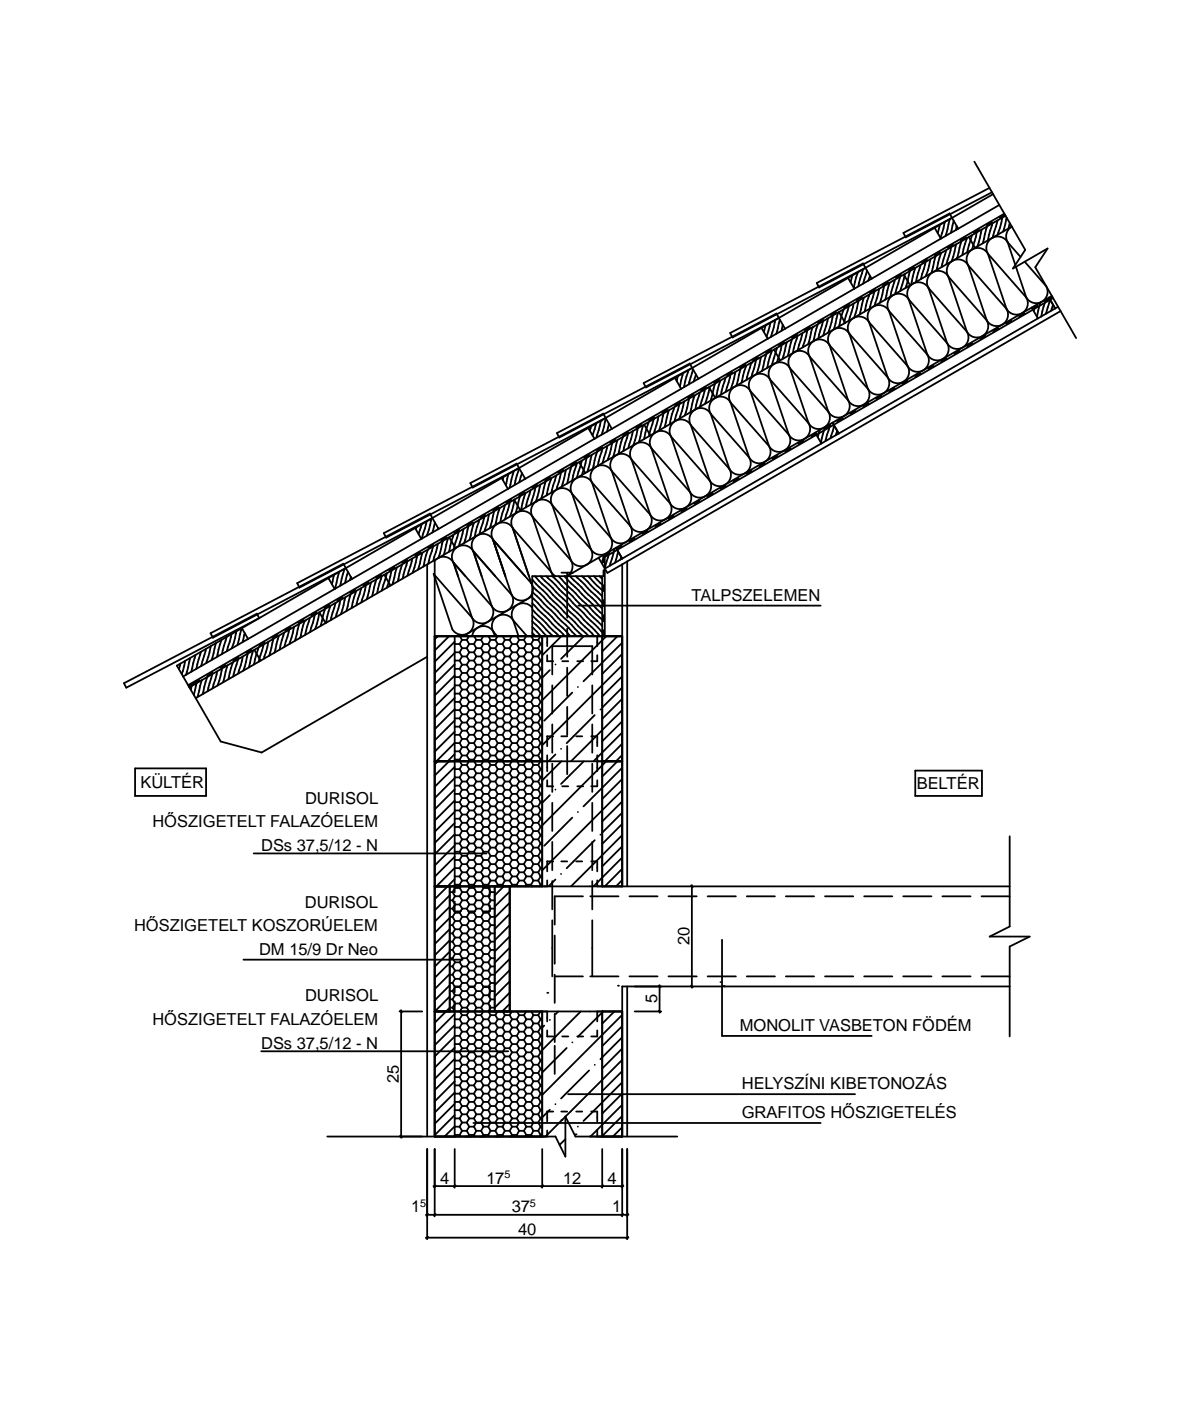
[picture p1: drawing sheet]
<svg xmlns="http://www.w3.org/2000/svg" width="120mm" height="140mm" viewBox="0 0 120 140" stroke-linecap="round" stroke-linejoin="round" font-family="sans-serif">
<defs><g id="words">
<g font-size="1.7">
<text x="69.2" y="60">TALPSZELEMEN</text>
<text x="14" y="78.7">KÜLTÉR</text>
<text x="15.3" y="82.7">HŐSZIGETELT FALAZÓELEM</text>
<text x="30.5" y="80.3">DURISOL</text>
<text x="91.7" y="78.8">BELTÉR</text>
<text x="26.1" y="85.1">DSs 37,5/12 - N</text>
<text x="13.4" y="93.1">HŐSZIGETELT KOSZORÚELEM</text>
<text x="25.9" y="95.4">DM 15/9 Dr Neo</text>
<text x="30.5" y="90.7">DURISOL</text>
<text x="68.9" y="94.5" transform="rotate(-90 68.9 94.5)">20</text>
<text x="30.5" y="100.1">DURISOL</text>
<text x="65.7" y="100.3" transform="rotate(-90 65.7 100.3)">5</text>
<text x="15.3" y="102.5">HŐSZIGETELT FALAZÓELEM</text>
<text x="26.1" y="104.9">DSs 37,5/12 - N</text>
<text x="74" y="103">MONOLIT VASBETON FÖDÉM</text>
<text x="39.9" y="108.2" transform="rotate(-90 39.9 108.2)">25</text>
<text x="74.2" y="108.8">HELYSZÍNI KIBETONOZÁS</text>
<text x="74.2" y="111.7">GRAFITOS HŐSZIGETELÉS</text>
<text x="44" y="118.3">4</text>
<text x="48.6" y="118.3">17</text>
<text x="56.3" y="118.3">12</text>
<text x="60.8" y="118.3">4</text>
<text x="41.1" y="121.2">1</text>
<text x="51.2" y="121.2">37</text>
<text x="51.8" y="123.4">40</text>
<text x="61.2" y="121.2">1</text>
</g>
<g font-size="1.1">
<text x="50.5" y="117.7">5</text>
<text x="42" y="120.6">5</text>
<text x="53" y="120.6">5</text>
</g>
</g></defs>
<g fill="none" stroke="#000" stroke-width=".18">
<path d="M97.4 16.2l5.1 8.8-1.2 1.8 3.5-2-1.3 1.9 4.1 7.1M98.9 18.8l-8.6 4.5 .3 .4 8.6-4.5M99.3 19.4l-5.8 3.4M64.4 38.3l13.3-7 .2 .5-13.3 6.9zM67.5 37.8l-6.9 4M67.5 37.8l.6 1.1M67.8 37.6l-.1 .5M68.1 38.9l-8.7 4.9M68.3 37.3l-.3 1.3M68.9 37l-.5 1.7M68.9 39.8l-.4 1.7M69.2 36.8l.6 1"/>
<path d="M69.3 36.9l-.4 1.5M69.3 39.5l-.5 .3M69.5 39.5l-.5 1.7M69.6 37.4l-.2 .7M69.8 37.8l-1.7 1.1M70 39.2l-.5 1.7M70.5 38.9l-.5 1.7M70.6 38.7l-.5 .3M70.9 38.7l.6 1.1M71 38.6l-.5 1.7M71.5 38.3l-.4 1.7M71.9 38l-.5 .3"/>
<path d="M72 38l-.4 1.7M72.6 37.7l-.5 1.7M73 33.3l13.3-7 .2 .5-13.2 6.9zM73 37.4l-.4 1.8M73.2 37.2l-.5 .3M73.5 37.2l-.4 1.7M74.1 36.9l-.5 1.6M74.5 36.5l-.5 .3M74.6 36.5l-.5 1.8M75 39.1a1.14 1.14 0 0 0-1.5-.5 1.14 1.14 0 0 0-.5 1.6M75 39.1l1.9 5.5M75 39.1l3.9 4.3"/>
<path d="M75.1 36.3h.1M75.1 36.3l-.5 1.7M75.6 36l-.5 1.7M75.8 35.7l-.5 .3M76.1 35.7l-.4 1.7M76.1 32.8l.7 1M76.6 32.5l-.2 .7M76.6 35.4l-.4 1.7M76.8 33.8l-7 4M77 37.9a1.14 1.14 0 0 0-1.6-.4 1.14 1.14 0 0 0-.4 1.6M77 37.9l1.9 5.5M77 37.9l3.9 4.4"/>
<path d="M77 32.3l-.3 1.3M77.1 34.9l-.5 .4M77.2 35.1l-.5 1.7M77.4 34.9l.6 1.1M77.5 32l-.4 1.7M77.7 34.8l-.5 1.7M77.9 31.8l-10.4 6M77.9 31.8l.6 1.1M78 31.9l-.4 1.5M78.2 34.5l-.5 1.7M78.3 32.5l-.1 .6M78.4 34.2l-.5 .3"/>
<path d="M78.5 32.9l-1.7 .9M78.7 34.2l-.5 1.7M79 36.8a1.14 1.14 0 0 0-1.6-.4 1.14 1.14 0 0 0-.4 1.5M79 36.8l1.9 5.5M79 36.8l3.8 4.4M79.2 33.9l-.4 1.7M79.7 33.5l-.5 .3M79.7 33.6l-.4 1.7M80.2 33.3l-.4 1.7M80.7 33l-.4 1.7M81 35.6a1.14 1.14 0 0 0-1.6-.4 1.14 1.14 0 0 0-.4 1.6M81 35.6l1.8 5.6"/>
<path d="M81 35.6l3.8 4.4M81 32.7l-.5 .3M81.2 32.7h.1M81.2 32.7l-.4 1.7M81.7 28.3l13.3-7 .2 .5-13.3 6.9zM81.8 32.4l-.5 1.7M82.3 32.1l-.5 1.7M82.3 32l-.5 .3M82.8 31.8l-.5 1.7M83 34.5a1.15 1.15 0 0 0-1.6-.4 1.15 1.15 0 0 0-.4 1.5M83 34.5l1.8 5.5M83 34.5l3.8 4.4"/>
<path d="M83.3 31.5l-.5 1.7M83.6 31.2l-.5 .3M83.8 31.2l-.4 1.7M83.9 31.2l.6 1.1M84.4 30.9l-.5 1.7M84.8 27.8l.6 1.1M84.9 30.6l-.5 1.7M84.9 30.5l-.5 .3M84.9 33.4a1.14 1.14 0 0 0-1.5-.5 1.14 1.14 0 0 0-.4 1.6M84.9 33.4l3.9 4.3M84.9 33.4l1.9 5.5M85.2 27.5l-.1 .7"/>
<path d="M85.4 30.3l-.5 1.7M85.8 27.2l-.4 1.6M85.8 27.2h.1M85.9 30l-.5 1.8M86.2 29.7l-.5 .3M86.3 26.9l-.5 1.7M86.4 29.7l-.4 1.7M86.5 26.8l.7 1M86.7 27l-.4 1.3M86.8 38.9a1.14 1.14 0 0 1-.4 1.5 1.14 1.14 0 0 1-1.6-.4M86.9 32.2a1.14 1.14 0 0 0-1.6-.4 1.14 1.14 0 0 0-.4 1.6M86.9 32.2l1.9 5.5"/>
<path d="M86.9 32.2l3.9 4.4M86.9 29.4l-.4 1.7M87 27.6l-.2 .4M87.4 29.1l-.4 1.8M87.5 29l-.5 .3M87.9 28.9l-.4 1.7M88.2 39.6l-.6 .2M88.4 28.6l-.4 1.7M88.8 37.7a1.14 1.14 0 0 1-.4 1.6 1.14 1.14 0 0 1-1.6-.4M88.8 28.2l-.5 .3M88.9 31.1a1.14 1.14 0 0 0-1.6-.5 1.14 1.14 0 0 0-.4 1.6M88.9 31.1l1.9 5.5"/>
<path d="M88.9 31.1l3.8 4.3M89 28.2l-.5 1.8M89.4 38.8l-.5 .3M89.5 28l-.5 1.7M90 27.7l-.5 1.7M90.1 27.5l-.5 .3M90.4 27.4l.6 1.1M90.5 27.4l-.5 1.7M90.7 38.1l-.5 .3M90.8 36.6a1.14 1.14 0 0 1-.5 1.5 1.14 1.14 0 0 1-1.5-.4M90.9 29.9a1.14 1.14 0 0 0-1.6-.4 1.14 1.14 0 0 0-.4 1.6M90.9 29.9l3.8 4.4"/>
<path d="M90.9 29.9l1.8 5.5M91 27.1l-.4 1.7M91.4 26.7l-.5 .3M91.5 26.8l-.4 1.7M92 37.3l-.5 .3M92.1 26.5l-.5 1.7M92.6 26.2l-.5 1.7M92.7 26l-.5 .2M92.7 35.4a1.14 1.14 0 0 1-.4 1.6 1.14 1.14 0 0 1-1.5-.4M92.9 28.8a1.14 1.14 0 0 0-1.6-.4 1.14 1.14 0 0 0-.4 1.5M92.9 28.8l1.8 5.5M92.9 28.8l3.8 4.3"/>
<path d="M93 25.9l-.4 1.7M93.3 36.6l-.5 .3M93.5 22.8l-15.6 9M93.5 22.8l.6 1M93.5 22.8h.1M93.6 25.6l-.5 1.7M94 22.5l-.2 .8M94 25.2l-.5 .3M94.1 23.8l-15.6 9.1M94.1 25.3l-.4 1.7M94.5 22.2l-.5 1.6M94.6 25l-.4 1.7"/>
<path d="M94.6 35.8l-.5 .3M94.7 34.3a1.14 1.14 0 0 1-.4 1.6 1.14 1.14 0 0 1-1.6-.5M94.8 27.6a1.14 1.14 0 0 0-1.5-.4 1.14 1.14 0 0 0-.4 1.6M94.8 27.6l3.9 4.4M94.8 27.6l1.9 5.5M95 21.9l-.4 1.7M95.1 24.7l-.5 1.7M95.2 21.8l.6 1.1M95.3 24.5l-.5 .3M95.4 22.1l-.3 1.2M95.6 24.4l-.4 1.7M95.7 22.6l-.1 .4"/>
<path d="M95.9 35.1l-.5 .3M96.1 24.1l-.4 1.7M96.6 23.7l-.5 .3M96.7 23.8l-.5 1.7M96.7 33.1a1.14 1.14 0 0 1-.4 1.6 1.14 1.14 0 0 1-1.6-.4M96.8 26.5a1.14 1.14 0 0 0-1.6-.4 1.14 1.14 0 0 0-.4 1.5M96.8 26.5l1.9 5.5M96.8 26.5l3.9 4.4M96.9 23.7l.6 1.1M97.2 23.5l-.5 1.7M97.2 34.3l-.5 .3M97.7 23.2l-.5 1.7"/>
<path d="M97.9 23l-.5 .3M98.2 22.9l-.5 1.7M98.5 33.6l-.5 .3M98.7 32a1.14 1.14 0 0 1-.4 1.6 1.14 1.14 0 0 1-1.6-.5M98.7 22.6l-.4 1.7M98.8 25.4a1.14 1.14 0 0 0-1.6-.5 1.14 1.14 0 0 0-.4 1.6M98.8 25.4l1.9 5.5M98.8 25.4l3.8 4.3M99.2 22.2l-.5 .3M99.2 22.3l-.4 1.7M99.8 22l-.5 1.8M99.8 32.8l-.5 .3"/>
<path d="M99.9 20.5l-5.8 3.3M100.2 21.8l-.4 1.7M100.4 21.3l-81.6 47.2M100.5 21.5l-.5 .3M100.6 21.6l-81.7 47.1M100.7 30.9a1.14 1.14 0 0 1-.5 1.5 1.14 1.14 0 0 1-1.5-.4M100.7 21.8l-.4 1.3M100.8 24.2a1.14 1.14 0 0 0-1.6-.4 1.14 1.14 0 0 0-.4 1.6M100.8 24.2a1.15 1.15 0 0 1 .4-1.6l-81.6 47.2M100.8 24.2l1.3 1.5M100.8 24.2l.7 2.3M101 22.3l-.2 .5"/>
<path d="M101.1 32l-.5 .4M101.6 26.7l1 3M102.4 31.3l-.5 .3M102.5 26.2l2.1 2.4a1.14 1.14 0 0 1-.4 1.5 1.14 1.14 0 0 1-1.6-.4M102.6 29.7a1.14 1.14 0 0 1-.4 1.6 1.14 1.14 0 0 1-1.5-.4M103.2 30.7l.6 1.1M103.2 30.7l-19.9 11.5M103.5 30.5l-.1 .6M103.7 30.6l-.5 .3M103.8 31.8l-19.9 11.5M104.1 30.2l-.4 1.4M104.1 31.6h.1"/>
<path d="M104.6 29.9l-.5 1.7M104.9 29.7l.6 1.1M104.9 29.7l-1.7 1M105 29.9l-.4 1.5M105.2 29.6l-.3 .1M105.2 29.7l-.7 .4M105.3 30.5l-.2 .6M105.3 29.8l-44.8 25.9v7.9M105.5 30.8l-1.7 1M105.8 30.7l-.3 .1M106.1 31.1l-43.4 25M29.7 58.3l13.3-7 .2 .5-13.3 6.9z"/>
<path d="M32.8 57.8l.7 1.1M32.8 57.8l-8.6 5M32.9 57.7v.1M33.4 57.4l-.2 1M33.5 58.9l-8.7 5M33.9 57.2l-.4 1.6M34 60l-.4 1.7M34.3 59.7l-.6 .3M34.5 56.8l-.5 1.7M34.5 59.7l-.4 1.7M34.6 56.8l.6 1.1M34.8 57.2l-.3 1.1"/>
<path d="M35.1 59.4l-.5 1.7M35.1 57.6l-.1 .4M35.2 57.9l-1.7 1M35.5 59l-.5 .3M35.6 59.1l-.4 1.7M36.1 58.8l-.5 1.7M36.6 58.5l-.5 1.7M36.8 58.2l-.5 .3M37.1 58.2l-.4 1.7M37.6 57.9l-.4 1.7M38.1 57.4l-.5 .4M38.2 57.6l-.5 1.7"/>
<path d="M38.4 53.3l13.3-7 .2 .5-13.3 6.9zM38.4 57.4l.7 1.1M38.7 57.3l-.5 1.7M39.2 57l-.5 1.7M39.4 56.7l-.5 .3M39.7 56.7l-.5 1.7M39.7 56.7h.1M40.2 56.4l-.4 1.7M40.7 56.1l-.4 1.7M40.7 56l-.5 .3M41.2 55.8l-.5 1.7M41.5 52.8l.6 1.1"/>
<path d="M41.5 52.8l-8.7 5M41.6 52.7v.2M41.7 55.5l-.4 1.7M42 55.2l-.5 .3M42.2 52.4l-.3 1M42.3 55.2l-.5 1.7M42.7 52.1l-.5 1.7M42.7 56.4v57.2M42.8 54.9l-.5 1.7M43.2 51.8l-.5 1.7M43.2 51.8l-1.7 1M43.2 51.8l.7 1.1"/>
<path d="M43.3 54.6l-.5 1.7M43.3 54.5l-.5 .3M43.4 57.4l3.8 4.3a1.14 1.14 0 0 1-.4 1.6 1.14 1.14 0 0 1-1.6-.4zM43.5 56a1.15 1.15 0 0 1 1.8 .2M43.5 56v57.6M43.5 52.2l-.3 1M43.8 54.3l-.5 1.8M43.8 52.8v.1M44.3 54.1l-.5 1.7M44.6 53.7l-.5 .3M44.8 53.7l-.4 1.7M44.9 53.7l.6 1.1"/>
<path d="M45.3 56.2l1.9 5.5M45.3 56.2l1.2 1.4M45.3 56.2l3.9 4.4M45.4 53.4l-.5 1.7M45.9 53.1l-.5 1.8M45.9 53l-.5 .3M46.3 52.9l-.4 1.7M46.9 52.6l-.5 1.7M47 48.3l13.3-7 .3 .5-13.3 6.9zM47.2 52.2l-.5 .3M47.3 55.1a1.14 1.14 0 0 0-1.5-.5 1.14 1.14 0 0 0-.5 1.6M47.3 55.1l2.2 2.5"/>
<path d="M47.3 55.1l1.9 5.5M47.3 55.1l3.9 4.3M47.4 52.3l-.4 1.7M47.9 51.9l-.4 1.8M48.4 51.7l-.5 1.7M48.5 51.5l-.5 .3M48.9 51.4l-.4 1.7M49.3 53.9a1.14 1.14 0 0 0-1.6-.4 1.14 1.14 0 0 0-.4 1.6M49.3 53.9l1.9 5.5M49.3 53.9l3.2 3.7M49.3 53.9l3.8 4.4M49.4 51.1l-.4 1.7"/>
<path d="M49.8 50.7l-.5 .3M50 50.8l-.5 1.7M50.2 47.8l.6 1.1M50.3 47.7v.3M50.5 50.5l-.5 1.7M50.8 48.9l-15.6 9M50.8 47.4l-.2 1.1M51 50.2l-.5 1.7M51.1 50l-.5 .3M51.2 59.4a1.14 1.14 0 0 1-.5 1.6 1.14 1.14 0 0 1-1.5-.4M51.3 52.8a1.14 1.14 0 0 0-1.6-.4 1.14 1.14 0 0 0-.4 1.5M51.3 52.8l1.8 5.5"/>
<path d="M51.3 52.8l3.8 4.4M51.4 47.1l-.4 1.7M51.4 49.9l.6 1.1M51.5 49.9l-.5 1.7M51.9 46.8l-8.7 5M51.9 46.8l.6 1.1M51.9 46.8l-.4 1.7M52 49.6l-.4 1.7M52.2 47.3l-.3 .9M52.4 49.2l-.5 .3M52.5 47.8l-.1 .1M52.5 49.3l-.4 1.7"/>
<path d="M53.1 49l-.5 1.7M53.1 58.3l.1 .2M53.1 58.3a1.14 1.14 0 0 1-.4 1.6 1.14 1.14 0 0 1-1.5-.5M53.2 57.9l5.7 5.7M53.2 58.5l5.1 5.1M53.2 59.1l4.5 4.5M53.2 59.7l3.9 3.9M53.2 59.6l-6.9 4M53.3 51.6a1.14 1.14 0 0 0-1.6-.4 1.14 1.14 0 0 0-.4 1.6M53.3 51.6l1.8 5.6M53.3 51.6l3.8 4.4M53.5 57.6l5.9 6"/>
<path d="M53.5 48.7l-.4 1.7M53.6 50.1h.1M53.7 48.5l-.5 .2M54 57.6l6 6M54 48.4l-.4 1.7M54.6 48.1l-.5 1.7M54.6 57.6l5.6 5.6M55 47.7l-.5 .3M55.1 47.8l-.4 1.7M55.1 57.2l.2 .4M55.1 57.2l.4 .4M55.2 57.6l5 5"/>
<path d="M55.2 50.5a1.14 1.14 0 0 0-1.5-.4 1.14 1.14 0 0 0-.4 1.5M55.2 50.5l1.9 5.5M55.2 50.5l3.9 4.4M55.6 47.5l-.5 1.7M55.7 43.3l13.3-7 .2 .5-13.3 6.9zM55.9 57.6l4.3 4.3M56.1 47.2l-.5 1.7M56.1 57.2h1.2M56.3 47l-.5 .3M56.4 57.6h.1M56.4 57.6l3.8 3.8M56.6 46.9l-.4 1.7"/>
<path d="M56.7 57.2v4.5M57 57.6l3.2 3.2M57.1 46.6l-.4 1.7M57.2 49.4a1.14 1.14 0 0 0-1.5-.5 1.14 1.14 0 0 0-.5 1.6M57.2 49.4l3.9 4.3M57.2 49.4l1.9 5.5M57.6 57.6l2.6 2.6M57.6 46.2l-.5 .3M57.7 46.3l-.5 1.7M57.9 46.2l.6 1.1M58.2 46l-.5 1.8M58.2 57.6l2 2"/>
<path d="M58.7 45.8l-.5 1.7M58.8 57.6l1.4 1.4M58.8 42.8l.6 1M58.9 45.5l-.5 .3M59.1 54.9a1.14 1.14 0 0 1-.4 1.5 1.14 1.14 0 0 1-1.6-.4M59.1 42.6l-.1 .4M59.2 45.5l-.5 1.7M59.2 48.2a1.14 1.14 0 0 0-1.6-.4 1.14 1.14 0 0 0-.4 1.6M59.2 48.2l1.9 5.5M59.2 48.2l3.8 4.4M59.4 57.6l.8 .8M59.4 43.8l-8.6 5.1"/>
<path d="M59.6 42.3l-.3 1.2M59.7 45.1l-.4 1.7M59.9 55.7l-3.2 1.9a1.14 1.14 0 0 0 .4-1.6M59.9 55.7l.6 1.1M59.9 55.7v.1M59.9 57.6l.3 .3M60.1 42h.1M60.1 42l-.5 1.7M60.2 44.7l-.5 .3M60.2 44.8l-.4 1.7M60.3 57v.6M60.3 58.5v.6"/>
<path d="M60.3 60v.6M60.4 55.4l-.2 .9M60.6 41.8l-8.7 5M60.6 41.8l.6 1.1M60.6 41.8l-.4 1.6M60.7 44.6l-.4 1.7M60.9 55.3l-.6 .3v.6M60.9 42.3l-.2 .8M61 55.1l-.5 1.7M61.1 53.7a1.15 1.15 0 0 1-.5 1.6 1.15 1.15 0 0 1-1.5-.4M61.2 47.1a1.14 1.14 0 0 0-1.6-.5 1.14 1.14 0 0 0-.4 1.6M61.2 47.1l1.8 5.5"/>
<path d="M61.2 47.1l3.8 4.3M61.2 44.3l-.4 1.7M61.4 54.8l-.4 1.7M61.5 44l-.5 .3M61.6 54.7l.6 1.1M61.6 54.7l-1.7 1M61.7 44l-.4 1.7M61.8 55.1l-.3 1.1M62.1 55.6l-.1 .3M62.2 54.5l-.5 .4M62.2 56.4v32.2M62.2 55.8l-1.7 1"/>
<path d="M62.2 56.4l-1.5 .8-.2-.4M62.3 43.7l-.5 1.7M62.7 56.1v32.5M62.7 56.1l-.5 .3M62.8 43.4l-.5 1.7M62.8 43.2l-.5 .3M63 52.6a1.14 1.14 0 0 1-.4 1.5 1.14 1.14 0 0 1-1.5-.4M63.2 45.9a1.14 1.14 0 0 0-1.6-.4 1.14 1.14 0 0 0-.4 1.6M63.2 45.9l3.8 4.4M63.2 45.9l1.8 5.5M63.3 43.1l-.5 1.7M63.5 53.8l-.6 .3"/>
<path d="M63.8 42.8l-.5 1.7M64.1 42.5l-.5 .2M64.3 42.5l-.4 1.7M64.4 42.4l.6 1.1M64.8 53.1l-.6 .3M64.9 42.2l-.5 1.7M65 51.4a1.14 1.14 0 0 1-.4 1.6 1.14 1.14 0 0 1-1.6-.4M65.1 44.8a1.14 1.14 0 0 0-1.5-.4 1.14 1.14 0 0 0-.4 1.5M65.1 44.8l1.9 5.5M65.1 44.8l3.9 4.4M65.4 41.9l-.5 1.7M65.4 41.7l-.5 .3"/>
<path d="M65.9 41.6l-.5 1.7M66.1 52.3l-.6 .3M66.4 41.3l-.5 1.7M66.7 40.9l-.5 .4M66.9 41l-.4 1.7M67 50.3a1.14 1.14 0 0 1-.4 1.6 1.14 1.14 0 0 1-1.6-.5M67.1 43.6a1.14 1.14 0 0 0-1.6-.4 1.14 1.14 0 0 0-.4 1.6M67.1 43.6l3.9 4.4M67.1 43.6l1.9 5.6M67.4 51.6l-.6 .3M67.4 40.7l-.4 1.7M67.9 40.4l-.4 1.7"/>
<path d="M68 40.2l-.5 .3M68.4 40.1l-.4 1.7M68.7 50.8l-.6 .3M69 49.2a1.14 1.14 0 0 1-.4 1.5 1.14 1.14 0 0 1-1.6-.4M69.1 42.5a1.14 1.14 0 0 0-1.6-.4 1.14 1.14 0 0 0-.4 1.5M69.1 42.5l1.9 5.5M69.1 42.5l3.8 4.4M70 50.1l-.6 .3M71 48a1.14 1.14 0 0 1-.5 1.6 1.14 1.14 0 0 1-1.5-.4M71.1 41.4a1.14 1.14 0 0 0-1.6-.5 1.14 1.14 0 0 0-.4 1.6M71.1 41.4l1.8 5.5M71.1 41.4l3.8 4.3"/>
<path d="M71.3 49.3l-.6 .3M72.6 48.5l-.6 .4M72.9 46.9a1.14 1.14 0 0 1-.4 1.5 1.14 1.14 0 0 1-1.5-.4M73 40.2a1.14 1.14 0 0 0-1.5-.4 1.14 1.14 0 0 0-.4 1.6M73 40.2l1.9 5.5M73 40.2l3.9 4.4M73.9 47.8l-.6 .3M74.9 45.7a1.14 1.14 0 0 1-.4 1.6 1.14 1.14 0 0 1-1.6-.4M75.2 47.1l-.6 .3M76.5 46.3l-.6 .3M76.9 44.6a1.14 1.14 0 0 1-.4 1.5 1.14 1.14 0 0 1-1.6-.4M77.8 45.6l-.6 .2"/>
<path d="M78.9 43.4a1.14 1.14 0 0 1-.4 1.6 1.14 1.14 0 0 1-1.6-.4M79 44.8l-.5 .3M80.4 44.1l-.6 .3M80.9 42.3a1.14 1.14 0 0 1-.5 1.6 1.14 1.14 0 0 1-1.5-.5M81.5 43.2l.6 1.1M81.5 43.2l-19.9 11.5M81.7 43.3l-.6 .3M82 43l-.2 .7M82.1 44.3l-19.9 11.5M82.5 42.7l-.4 1.5M82.8 41.2a1.14 1.14 0 0 1-.4 1.5 1.14 1.14 0 0 1-1.5-.4M83 42.6l-.6 .3"/>
<path d="M83 42.4l-.5 1.7M83.3 42.2l.6 1.1M83.3 42.2l-1.8 1M83.4 42.5l-.4 1.3M83.7 43l-.1 .5M83.9 43.3l-1.8 1M84.2 41.8l-.5 .3M84.8 40a1.14 1.14 0 0 1-.4 1.6 1.14 1.14 0 0 1-1.6-.4M85.5 41.1l-.5 .3M86.8 40.3l-.5 .3M12.4 68.3l13.3-7 .2 .5-13.3 6.9zM13.5 76.8h7.1v2.7h-7.1z"/>
<path d="M18 66.3l-.1 .6M18.3 67.6l.6 1.1M18.5 66l-.3 1.4M18.9 68.7l.7 1.1M19 65.7l-.4 1.8M19.2 68.6l-.1 .3M19.4 68.3l-.5 .3M19.6 65.4l-.5 1.7M19.7 68.3l-.3 1.1M20 68l-.6 .3M20.1 65.1l-.5 1.7M20.2 68l-.5 1.7"/>
<path d="M20.6 64.8l-.5 1.8M20.7 67.7l-.4 1.7M21.1 63.3l13.2-7 .3 .5-13.3 6.9zM21.1 64.6l-.5 1.7M21.2 67.4l-.4 1.7M21.3 67.2l-.6 .3M21.6 64.3l-.4 1.7M21.7 67.1l-.4 1.7M21.8 68.5h.1M22.2 63.9l-.5 1.8M22.2 66.8l-.4 1.7M22.6 66.5l-.6 .3"/>
<path d="M22.7 63.7l-.5 1.7M22.7 66.5l-.4 1.7M23.1 63.4l-.4 1.7M23.3 66.2l-.5 1.7M23.6 63.1l-.4 1.7M23.8 65.9l-.5 1.7M23.9 65.7l-.6 .3M24.2 62.8l-.5 1.7M24.2 62.8l-6.5 3.7 .6 1.1M24.2 62.8l.6 1.1M24.3 65.6l-.5 1.7M24.5 63.3l-.2 .9"/>
<path d="M24.8 63.8v.1M24.8 65.3l-.5 1.7M24.8 63.9l-6.5 3.7M25.1 65l-.5 .2M25.3 65l-.4 1.7M25.4 64.9l.7 1.1M25.9 64.7l-.5 1.7M26.4 64.4l-.5 1.7M26.5 64.2l-.6 .3M26.8 64.1l-.4 1.7M27.4 63.8l-.5 1.7M27.8 63.5l-.6 .3"/>
<path d="M27.9 63.5l-.4 1.7M28.4 63.2l-.4 1.7M28.9 62.9l-.5 1.7M29.1 62.7l-.6 .3M29.4 62.6l-.5 1.7M29.9 62.3l-.4 1.7M30.3 62l-.5 .3M30.5 62h.1M30.5 62l-.5 1.7M31 61.7l-.5 1.7M31.5 61.4l-.5 1.8M31.6 61.2l-.5 .3"/>
<path d="M31.9 61.2l.7 1.1M32 61.2l-.5 1.7M32.5 60.9l-.4 1.7M32.9 60.5l-.5 .3M33 60.5l-.4 1.8M33.6 60.2l-.5 1.8M42.7 65.6l-16.5 9.6-4.1-1.1-2.5-4.3M43.5 76.1h18.7M43.5 63.6h18.7M43.8 76.1l-.3 .3M43.8 63.6l-.3 .3M44.9 76.1l-1.4 1.4"/>
<path d="M44.9 63.6l-1.4 1.4M45.5 78.9l-2 2M45.5 77.8l-2 2M45.5 76.6l-2 2M45.5 76.8v.1M45.5 77.7h.1M45.5 78.5h.1M45.5 79.3h.1M45.5 63.6v25.6M45.5 72l-2 2M45.5 70.9l-2 2M45.5 69.7l-2 2"/>
<path d="M45.5 68.6l-2 2M45.5 67.5l-2 2M45.5 66.4l-2 2M45.5 65.2l-2 2M45.5 64.1l-2 2M45.5 75.4l-.7 .7M45.5 73.1l-2 2M45.5 64.3v.1M45.5 65.2h.1M45.5 66h.1M45.5 66.8h.1M45.5 67.6v.1"/>
<path d="M45.5 68.5h.1M45.5 69.3h.1M45.5 70.1h.1M45.5 70.9v.1M45.5 71.8h.1M45.5 72.6h.1M45.5 73.4h.1M45.5 75.1h.1M45.5 75.9h.1M45.5 79.3h.5M45.5 78.5h.5M45.5 77.7h.5"/>
<path d="M45.5 76.9h.5M45.5 79.3v.1M45.5 76.9h.1M45.5 74.3l-1.9 1.8M45.5 75.9h.5M45.5 75.1h.5M45.5 74.3h.5M45.5 73.4h.5M45.5 72.6h.5l.2 .4M45.5 71.8h.5M45.5 71h.5M45.5 70.1h.5"/>
<path d="M45.5 69.3h.5M45.5 68.5h.5M45.5 67.7h.5M45.5 66.8h.5M45.5 66h.5M45.5 65.2h.5M45.5 64.4h.5M45.5 74.3h.1M45.5 73.4v.1M45.5 71h.1M45.5 70.1v.1M45.5 67.7h.1"/>
<path d="M45.5 66.8v.1M45.5 64.4h.1M46 70.1l.2 .5M46 71l.2 .4M46 71.8l.2 .4M46 73.4l.2 .4M46 74.3l.2 .4M46 75.1l.2 .4M46 76.9l.2 .4M46 77.7l.2 .4M46 78.5l.2 .4M46 79.3l.2 .4"/>
<path d="M46 64.4l.2 .4M46 65.2l.2 .4M46 66l.2 .4M46 66.8l.2 .4M46 67.7l.2 .4M46 68.5l.2 .4M46 69.3l.2 .4M46 75.9l.1 .2M46 76.1l.2 .3M46 63.6l.2 .3M46.2 63.9v.1M46.2 64.8h.1"/>
<path d="M46.2 65.6h.1M46.2 66.4h.1M46.2 67.2v.1M46.2 68.1h.1M46.2 68.9h.1M46.2 69.7h.1M46.2 70.6h.1M46.2 71.4h.1M46.2 72.2l-.2 .4M46.2 73h.1M46.2 73.8v.1M46.2 74.7h.1"/>
<path d="M46.2 75.5h.1M46.2 76.4v.1M46.2 77.3h.1M46.2 78.1h.1M46.2 78.9h.1M46.2 79.7v.1M46.2 79.7l-.2 .5M46.2 78.9l-.2 .4M46.2 78.1l-.2 .4M46.2 77.3l-.2 .4M46.2 76.4l-.2 .5M46.2 75.5l-.2 .4"/>
<path d="M46.2 74.7l-.2 .4M46.2 73.8l-.2 .5M46.2 73l-.2 .4M46.2 71.4l-.2 .4M46.2 70.6l-.2 .4M46.2 69.7l-.2 .4M46.2 68.9l-.2 .4M46.2 68.1l-.2 .4M46.2 67.2l-.2 .5M46.2 66.4l-.2 .4M46.2 65.6l-.2 .4M46.2 64.8l-.2 .4"/>
<path d="M46.2 63.9l-.2 .5M46.2 79.7h.5M46.2 78.9h.5M46.2 78.1h.5M46.2 77.3h.5M46.2 76.4h.5M46.2 75.5h.5M46.2 74.7h.5M46.2 73.8h.5M46.2 73h.5M46.2 72.2h.5l.2 .4M46.2 71.4h.5"/>
<path d="M46.2 70.6h.5M46.2 69.7h.5M46.2 68.9h.5M46.2 68.1h.5M46.2 67.2h.5M46.2 66.4h.5M46.2 65.6h.5M46.2 64.8h.5M46.2 63.9h.5M46.7 76.4l.2 .5M46.7 77.3l.2 .4M46.7 78.1l.2 .4"/>
<path d="M46.7 78.9l.2 .4M46.7 79.7l.2 .5M46.7 63.9l.2 .5M46.7 64.8l.2 .4M46.7 65.6l.2 .4M46.7 66.4l.2 .4M46.7 67.2l.2 .5M46.7 68.1l.2 .4M46.7 68.9l.2 .4M46.7 69.7l.2 .4M46.7 70.6l.2 .4M46.7 71.4l.2 .4"/>
<path d="M46.7 73l.2 .4M46.7 73.8l.2 .5M46.7 74.7l.2 .4M46.7 75.5l.2 .4M46.9 76.1l-.2 .3M46.9 63.6l-.2 .3M46.9 79.3h.5M46.9 78.5h.5M46.9 77.7h.5M46.9 76.9h.5M46.9 64.4h.1M46.9 65.2h.1"/>
<path d="M46.9 66h.1M46.9 66.8h.1M46.9 67.7h.1M46.9 68.5h.1M46.9 69.3h.1M46.9 70.1h.1M46.9 71h.1M46.9 71.8h.1M46.9 72.6l-.2 .4M46.9 73.4h.1M46.9 74.3h.1M46.9 75.1h.1"/>
<path d="M46.9 75.9h.1M46.9 76.9h.1M46.9 77.7h.1M46.9 78.5h.1M46.9 79.3h.1M46.9 79.3l-.2 .4M46.9 78.5l-.2 .4M46.9 77.7l-.2 .4M46.9 76.9l-.2 .4M46.9 75.9h.5M46.9 75.1h.5M46.9 74.3h.5"/>
<path d="M46.9 73.4h.5M46.9 72.6h.5l.2 .4M46.9 71.8h.5M46.9 71h.5M46.9 70.1h.5M46.9 69.3h.5M46.9 68.5h.5M46.9 67.7h.5M46.9 66.8h.5M46.9 66h.5M46.9 65.2h.5M46.9 64.4h.5"/>
<path d="M46.9 75.9l-.1 .2M46.9 75.1l-.2 .4M46.9 74.3l-.2 .4M46.9 73.4l-.2 .4M46.9 71.8l-.2 .4M46.9 71l-.2 .4M46.9 70.1l-.2 .5M46.9 69.3l-.2 .4M46.9 68.5l-.2 .4M46.9 67.7l-.2 .4M46.9 66.8l-.2 .4M46.9 66l-.2 .4"/>
<path d="M46.9 65.2l-.2 .4M46.9 64.4l-.2 .4M47.4 69.3l.2 .4M47.4 70.1l.2 .5M47.4 71.8l.2 .4M47.4 73.4l.2 .4M47.4 74.3l.2 .4M47.4 75.1l.2 .4M47.4 76.9l.2 .4M47.4 77.7l.2 .4M47.4 78.5l.2 .4M47.4 79.3l.2 .4"/>
<path d="M47.4 64.4l.2 .4M47.4 65.2l.2 .4M47.4 66l.2 .4M47.4 66.8l.2 .4M47.4 67.7l.2 .4M47.4 68.5l.2 .4M47.4 71l.2 .4M47.4 75.9l.1 .2M47.4 76.1l.2 .3M47.4 63.6l.2 .3M47.6 63.9v.1M47.6 64.8h.1"/>
<path d="M47.6 65.6h.1M47.6 66.4h.1M47.6 67.2v.1M47.6 68.1h.1M47.6 68.9h.1M47.6 69.7h.1M47.6 70.6h.1M47.6 71.4h.1M47.6 72.2l-.2 .4M47.6 73h.1M47.6 73.8v.1M47.6 74.7h.1"/>
<path d="M47.6 75.5h.1M47.6 76.4v.1M47.6 77.3h.1M47.6 78.1h.1M47.6 78.9h.1M47.6 79.7v.1M47.6 79.7l-.2 .5M47.6 78.9l-.2 .4M47.6 78.1l-.2 .4M47.6 77.3l-.2 .4M47.6 76.4l-.2 .5M47.6 75.5l-.2 .4"/>
<path d="M47.6 74.7l-.2 .4M47.6 73.8l-.2 .5M47.6 73l-.2 .4M47.6 71.4l-.2 .4M47.6 70.6l-.2 .4M47.6 69.7l-.2 .4M47.6 68.9l-.2 .4M47.6 68.1l-.2 .4M47.6 67.2l-.2 .5M47.6 66.4l-.2 .4M47.6 65.6l-.2 .4M47.6 64.8l-.2 .4"/>
<path d="M47.6 63.9l-.2 .5M47.6 79.7h.5M47.6 78.9h.5M47.6 78.1h.5M47.6 77.3h.5M47.6 76.4h.5M47.6 75.5h.5M47.6 74.7h.5M47.6 73.8h.5M47.6 73h.5M47.6 72.2h.5M47.6 71.4h.5"/>
<path d="M47.6 70.6h.5M47.6 69.7h.5M47.6 68.9h.5M47.6 68.1h.5M47.6 67.2h.5M47.6 66.4h.5M47.6 65.6h.5M47.6 64.8h.5M47.6 63.9h.5M48.1 72.2l.2 .4M48.3 76.1l-.2 .3 .2 .5M48.3 63.6l-.2 .3 .2 .5"/>
<path d="M48.3 79.3h.5M48.3 78.5h.5M48.3 77.7h.5M48.3 76.9h.5M48.3 76.9l-.2 .4 .2 .4M48.3 77.7l-.2 .4 .2 .4M48.3 78.5l-.2 .4 .2 .4M48.3 79.3l-.2 .4 .2 .5M48.3 64.4h.1M48.3 65.2h.1M48.3 66h.1M48.3 66.8h.1"/>
<path d="M48.3 67.7h.1M48.3 68.5h.1M48.3 69.3h.1M48.3 70.1h.1M48.3 71h.1M48.3 71.8h.1M48.3 72.6l-.2 .4 .2 .4M48.3 73.4h.1M48.3 74.3h.1M48.3 75.1h.1M48.3 75.9h.1M48.3 76.9h.1"/>
<path d="M48.3 77.7h.1M48.3 78.5h.1M48.3 79.3h.1M48.3 75.9h.5M48.3 75.1h.5M48.3 74.3h.5M48.3 73.4h.5M48.3 72.6h.5l.3 .4M48.3 71.8h.5M48.3 71h.5M48.3 70.1h.5M48.3 69.3h.5"/>
<path d="M48.3 68.5h.5M48.3 67.7h.5M48.3 66.8h.5M48.3 66h.5M48.3 65.2h.5M48.3 64.4h.5M48.3 64.4l-.2 .4 .2 .4M48.3 65.2l-.2 .4 .2 .4M48.3 66l-.2 .4 .2 .4M48.3 66.8l-.2 .4 .2 .5M48.3 67.7l-.2 .4 .2 .4M48.3 68.5l-.2 .4 .2 .4"/>
<path d="M48.3 69.3l-.2 .4 .2 .4M48.3 70.1l-.2 .5 .2 .4M48.3 71l-.2 .4 .2 .4M48.3 73.4l-.2 .4 .2 .5M48.3 74.3l-.2 .4 .2 .4M48.3 75.1l-.2 .4 .2 .4M48.3 75.9v.2M48.3 71.8l-.2 .4M48.8 69.3l.3 .4M48.8 71l.3 .4M48.8 71.8l.3 .4-.3 .4M48.8 73.4l.3 .4"/>
<path d="M48.8 74.3l.3 .4M48.8 75.1l.3 .4M48.8 76.9l.3 .4M48.8 77.7l.3 .4M48.8 78.5l.3 .4M48.8 79.3l.3 .4M48.8 64.4l.3 .4M48.8 65.2l.3 .4M48.8 66l.3 .4M48.8 66.8l.3 .4M48.8 67.7l.3 .4M48.8 68.5l.3 .4"/>
<path d="M48.8 70.1l.3 .5M48.8 75.9l.1 .2M48.8 76.1l.3 .3M48.8 63.6l.3 .3M49.1 63.9v.1M49.1 64.8h.1M49.1 65.6h.1M49.1 66.4h.1M49.1 67.2v.1M49.1 68.1h.1M49.1 68.9h.1M49.1 69.7h.1"/>
<path d="M49.1 70.6h.1M49.1 71.4h.1M49.1 73h.1M49.1 73.8v.1M49.1 74.7h.1M49.1 75.5h.1M49.1 76.4v.1M49.1 77.3h.1M49.1 78.1h.1M49.1 78.9h.1M49.1 79.7v.1M49.1 79.7l-.3 .5"/>
<path d="M49.1 78.9l-.3 .4M49.1 78.1l-.3 .4M49.1 77.3l-.3 .4M49.1 76.4l-.3 .5M49.1 75.5l-.3 .4M49.1 74.7l-.3 .4M49.1 73.8l-.3 .5M49.1 73l-.3 .4M49.1 71.4l-.3 .4M49.1 70.6l-.3 .4M49.1 69.7l-.3 .4M49.1 68.9l-.3 .4"/>
<path d="M49.1 68.1l-.3 .4M49.1 67.2l-.3 .5M49.1 66.4l-.3 .4M49.1 65.6l-.3 .4M49.1 64.8l-.3 .4M49.1 63.9l-.3 .5M49.1 79.7h.4M49.1 78.9h.4M49.1 78.1h.4M49.1 77.3h.4M49.1 76.4h.4M49.1 75.5h.4"/>
<path d="M49.1 74.7h.4M49.1 73.8h.4M49.1 73h.4M49.1 72.2h.4l.3 .4M49.1 71.4h.4M49.1 70.6h.4M49.1 69.7h.4M49.1 68.9h.4M49.1 68.1h.4M49.1 67.2h.4M49.1 66.4h.4M49.1 65.6h.4"/>
<path d="M49.1 64.8h.4M49.1 63.9h.4M49.2 60.6a1.14 1.14 0 0 1-.4 1.5 1.14 1.14 0 0 1-1.6-.4M49.3 63.1a1.15 1.15 0 0 0-1.2-.5 1.15 1.15 0 0 0-.9 1M49.3 63.1l.2 .5M49.3 63.1l.4 .5M49.5 76.4l.3 .5M49.5 77.3l.3 .4M49.5 78.1l.3 .4M49.5 78.9l.3 .4M49.5 79.7l.3 .5M49.5 63.9l.3 .5"/>
<path d="M49.5 64.8l.3 .4M49.5 65.6l.3 .4M49.5 66.4l.3 .4M49.5 67.2l.3 .5M49.5 68.1l.3 .4M49.5 68.9l.3 .4M49.5 69.7l.3 .4M49.5 70.6l.3 .4M49.5 71.4l.3 .4M49.5 73l.3 .4M49.5 73.8l.3 .5M49.5 74.7l.3 .4"/>
<path d="M49.5 75.5l.3 .4M49.8 76.1l-.3 .3M49.8 63.6l-.3 .3M49.8 79.3h.5M49.8 78.5h.5M49.8 77.7h.5M49.8 76.9h.5M49.8 64.4h.1M49.8 65.2h.1M49.8 66h.1M49.8 66.8h.1M49.8 67.7h.1"/>
<path d="M49.8 68.5h.1M49.8 69.3h.1M49.8 70.1h.1M49.8 71h.1M49.8 71.8h.1M49.8 72.6l-.3 .4M49.8 73.4h.1M49.8 74.3h.1M49.8 75.1h.1M49.8 75.9h.1M49.8 76.9h.1M49.8 77.7h.1"/>
<path d="M49.8 78.5h.1M49.8 79.3h.1M49.8 79.3l-.3 .4M49.8 78.5l-.3 .4M49.8 77.7l-.3 .4M49.8 76.9l-.3 .4M49.8 75.9l-.1 .2M49.8 75.9h.5M49.8 75.1h.5M49.8 74.3h.5M49.8 73.4h.5M49.8 72.6h.5l.2 .4"/>
<path d="M49.8 71.8h.5M49.8 71h.5M49.8 70.1h.5M49.8 69.3h.5M49.8 68.5h.5M49.8 67.7h.5M49.8 66.8h.5M49.8 66h.5M49.8 65.2h.5M49.8 64.4h.5M49.8 75.1l-.3 .4M49.8 74.3l-.3 .4"/>
<path d="M49.8 73.4l-.3 .4M49.8 71.8l-.3 .4M49.8 71l-.3 .4M49.8 70.1l-.3 .5M49.8 69.3l-.3 .4M49.8 68.5l-.3 .4M49.8 67.7l-.3 .4M49.8 66.8l-.3 .4M49.8 66l-.3 .4M49.8 65.2l-.3 .4M49.8 64.4l-.3 .4M50.3 74.3l.2 .4"/>
<path d="M50.3 76.9l.2 .4M50.3 77.7l.2 .4M50.3 78.5l.2 .4M50.3 79.3l.2 .4M50.3 64.4l.2 .4M50.3 65.2l.2 .4M50.3 66l.2 .4M50.3 66.8l.2 .4M50.3 67.7l.2 .4M50.3 68.5l.2 .4M50.3 69.3l.2 .4M50.3 70.1l.2 .5"/>
<path d="M50.3 71l.2 .4M50.3 71.8l.2 .4M50.3 73.4l.2 .4M50.3 75.1l.2 .4M50.3 75.9v.2M50.3 76.1l.2 .3M50.3 63.6l.2 .3M50.5 63.9v.1M50.5 64.8h.1M50.5 65.6h.1M50.5 66.4h.1M50.5 67.2v.1"/>
<path d="M50.5 68.1h.1M50.5 68.9h.1M50.5 69.7h.1M50.5 70.6h.1M50.5 71.4h.1M50.5 72.2l-.2 .4M50.5 73h.1M50.5 73.8v.1M50.5 74.7h.1M50.5 75.5h.1M50.5 76.4v.1M50.5 77.3h.1"/>
<path d="M50.5 78.1h.1M50.5 78.9h.1M50.5 79.7v.1M50.5 79.7l-.2 .5M50.5 78.9l-.2 .4M50.5 78.1l-.2 .4M50.5 77.3l-.2 .4M50.5 76.4l-.2 .5M50.5 75.5l-.2 .4M50.5 74.7l-.2 .4M50.5 73.8l-.2 .5M50.5 73l-.2 .4"/>
<path d="M50.5 71.4l-.2 .4M50.5 70.6l-.2 .4M50.5 69.7l-.2 .4M50.5 68.9l-.2 .4M50.5 68.1l-.2 .4M50.5 67.2l-.2 .5M50.5 66.4l-.2 .4M50.5 65.6l-.2 .4M50.5 64.8l-.2 .4M50.5 63.9l-.2 .5M50.5 79.7h.5M50.5 78.9h.5"/>
<path d="M50.5 78.1h.5M50.5 77.3h.5M50.5 76.4h.5M50.5 75.5h.5M50.5 74.7h.5M50.5 73.8h.5M50.5 73h.5M50.5 72.2h.5l.2 .4M50.5 71.4h.5M50.5 70.6h.5M50.5 69.7h.5M50.5 68.9h.5"/>
<path d="M50.5 68.1h.5M50.5 67.2h.5M50.5 66.4h.5M50.5 65.6h.5M50.5 64.8h.5M50.5 63.9h.5M51 76.4l.2 .5M51 77.3l.2 .4M51 78.1l.2 .4M51 78.9l.2 .4M51 79.7l.2 .5M51 63.9l.2 .5"/>
<path d="M51 64.8l.2 .4M51 65.6l.2 .4M51 66.4l.2 .4M51 67.2l.2 .5M51 68.1l.2 .4M51 68.9l.2 .4M51 69.7l.2 .4M51 70.6l.2 .4M51 71.4l.2 .4M51 73l.2 .4M51 73.8l.2 .5M51 74.7l.2 .4"/>
<path d="M51 75.5l.2 .4M51.2 76.1l-.2 .3M51.2 63.6l-.2 .3M51.2 79.3h.5M51.2 78.5h.5M51.2 77.7h.5M51.2 76.9h.5M51.2 64.4h.1M51.2 65.2h.1M51.2 66h.1M51.2 66.8h.1M51.2 67.7h.1"/>
<path d="M51.2 68.5h.1M51.2 69.3h.1M51.2 70.1h.1M51.2 71h.1M51.2 71.8h.1M51.2 72.6l-.2 .4M51.2 73.4h.1M51.2 74.3h.1M51.2 75.1h.1M51.2 75.9h.1M51.2 76.9h.1M51.2 77.7h.1"/>
<path d="M51.2 78.5h.1M51.2 79.3h.1M51.2 79.3l-.2 .4M51.2 78.5l-.2 .4M51.2 77.7l-.2 .4M51.2 76.9l-.2 .4M51.2 75.9l-.1 .2M51.2 75.9h.5M51.2 75.1h.5M51.2 74.3h.5M51.2 73.4h.5M51.2 72.6h.5l.2 .4"/>
<path d="M51.2 71.8h.5M51.2 71h.5M51.2 70.1h.5M51.2 69.3h.5M51.2 68.5h.5M51.2 67.7h.5M51.2 66.8h.5M51.2 66h.5M51.2 65.2h.5M51.2 64.4h.5M51.2 75.1l-.2 .4M51.2 74.3l-.2 .4"/>
<path d="M51.2 73.4l-.2 .4M51.2 71.8l-.2 .4M51.2 71l-.2 .4M51.2 70.1l-.2 .5M51.2 69.3l-.2 .4M51.2 68.5l-.2 .4M51.2 67.7l-.2 .4M51.2 66.8l-.2 .4M51.2 66l-.2 .4M51.2 65.2l-.2 .4M51.2 64.4l-.2 .4M51.3 62a1.14 1.14 0 0 0-1.5-.4 1.14 1.14 0 0 0-.5 1.5"/>
<path d="M51.3 62l1.4 1.6M51.3 62l.6 1.6M51.7 76.9l.2 .4M51.7 77.7l.2 .4M51.7 78.5l.2 .4M51.7 79.3l.2 .4M51.7 71.8l.2 .4-.2 .4M51.7 64.4l.2 .4M51.7 65.2l.2 .4M51.7 66l.2 .4M51.7 66.8l.2 .4M51.7 67.7l.2 .4"/>
<path d="M51.7 68.5l.2 .4M51.7 69.3l.2 .4M51.7 70.1l.2 .5M51.7 71l.2 .4M51.7 73.4l.2 .4M51.7 74.3l.2 .4M51.7 75.1l.2 .4M51.7 75.9l.1 .2M51.7 76.1l.2 .3M51.7 63.6l.2 .3M51.9 63.9v.1M51.9 64.8h.1"/>
<path d="M51.9 65.6h.1M51.9 66.4h.1M51.9 67.2v.1M51.9 68.1h.1M51.9 68.9h.1M51.9 69.7h.1M51.9 70.6h.1M51.9 71.4h.1M51.9 73h.1M51.9 73.8v.1M51.9 74.7h.1M51.9 75.5h.1"/>
<path d="M51.9 76.4v.1M51.9 77.3h.1M51.9 78.1h.1M51.9 78.9h.1M51.9 79.7v.1M51.9 79.7l-.2 .5M51.9 78.9l-.2 .4M51.9 78.1l-.2 .4M51.9 77.3l-.2 .4M51.9 76.4l-.2 .5M51.9 75.5l-.2 .4M51.9 74.7l-.2 .4"/>
<path d="M51.9 73.8l-.2 .5M51.9 73l-.2 .4M51.9 71.4l-.2 .4M51.9 70.6l-.2 .4M51.9 69.7l-.2 .4M51.9 68.9l-.2 .4M51.9 68.1l-.2 .4M51.9 67.2l-.2 .5M51.9 66.4l-.2 .4M51.9 65.6l-.2 .4M51.9 64.8l-.2 .4M51.9 63.9l-.2 .5"/>
<path d="M51.9 79.7h.5M51.9 78.9h.5M51.9 78.1h.5M51.9 77.3h.5M51.9 76.4h.5M51.9 75.5h.5M51.9 74.7h.5M51.9 73.8h.5M51.9 73h.5M51.9 72.2h.5M51.9 71.4h.5M51.9 70.6h.5"/>
<path d="M51.9 69.7h.5M51.9 68.9h.5M51.9 68.1h.5M51.9 67.2h.5M51.9 66.4h.5M51.9 65.6h.5M51.9 64.8h.5M51.9 63.9h.5M52.4 72.2l.2 .4M52.6 76.1l-.2 .3 .2 .5M52.6 63.6l-.2 .3 .2 .5M52.6 79.3h.5"/>
<path d="M52.6 78.5h.5M52.6 77.7h.5M52.6 76.9h.5M52.6 76.9l-.2 .4 .2 .4M52.6 77.7l-.2 .4 .2 .4M52.6 78.5l-.2 .4 .2 .4M52.6 79.3l-.2 .4 .2 .5M52.6 64.4h.1M52.6 65.2h.1M52.6 66h.1M52.6 66.8h.1M52.6 67.7h.1"/>
<path d="M52.6 68.5h.1M52.6 69.3h.1M52.6 70.1h.1M52.6 71h.1M52.6 71.8h.1M52.6 72.6l-.2 .4 .2 .4M52.6 73.4h.1M52.6 74.3h.1M52.6 75.1h.1M52.6 75.9h.1M52.6 76.9h.1M52.6 77.7h.1"/>
<path d="M52.6 78.5h.1M52.6 79.3h.1M52.6 75.9l-.1 .2M52.6 75.9h.5M52.6 75.1h.5M52.6 74.3h.5M52.6 73.4h.5M52.6 72.6h.5l.2 .4M52.6 71.8h.5M52.6 71h.5M52.6 70.1h.5M52.6 69.3h.5"/>
<path d="M52.6 68.5h.5M52.6 67.7h.5M52.6 66.8h.5M52.6 66h.5M52.6 65.2h.5M52.6 64.4h.5M52.6 64.4l-.2 .4 .2 .4M52.6 65.2l-.2 .4 .2 .4M52.6 66l-.2 .4 .2 .4M52.6 66.8l-.2 .4 .2 .5M52.6 67.7l-.2 .4 .2 .4M52.6 68.5l-.2 .4 .2 .4"/>
<path d="M52.6 69.3l-.2 .4 .2 .4M52.6 70.1l-.2 .5 .2 .4M52.6 71l-.2 .4 .2 .4M52.6 73.4l-.2 .4 .2 .5M52.6 74.3l-.2 .4 .2 .4M52.6 75.1l-.2 .4 .2 .4M52.6 71.8l-.2 .4M53.1 76.9l.2 .4M53.1 77.7l.2 .4M53.1 78.5l.2 .4M53.1 79.3l.2 .4M53.1 64.4l.2 .4"/>
<path d="M53.1 65.2l.2 .4M53.1 66l.2 .4M53.1 66.8l.2 .4M53.1 67.7l.2 .4M53.1 68.5l.2 .4M53.1 69.3l.2 .4M53.1 70.1l.2 .5M53.1 71l.2 .4M53.1 71.8l.2 .4M53.1 73.4l.2 .4M53.1 74.3l.2 .4M53.1 75.1l.2 .4"/>
<path d="M53.1 75.9l.1 .2M53.1 76.1l.2 .3M53.1 63.6l.2 .3M53.2 60.7a1.14 1.14 0 0 0-1.5-.2 1.14 1.14 0 0 0-.4 1.5M53.2 60.3l3.3 3.3M53.2 60.9l2.7 2.7M53.2 61.5l2.1 2.1M53.2 62.1l1.5 1.5M53.2 62.7l.9 .9M53.2 63.2l.3 .4M53.2 63.6v-6h7v31M53.3 63.9v.1"/>
<path d="M53.3 64.8h.1M53.3 65.6h.1M53.3 66.4h.1M53.3 67.2v.1M53.3 68.1h.1M53.3 68.9h.1M53.3 69.7h.1M53.3 70.6h.1M53.3 71.4h.1M53.3 72.2l-.2 .4M53.3 73h.1M53.3 73.8v.1"/>
<path d="M53.3 74.7h.1M53.3 76.4v.1M53.3 77.3h.1M53.3 78.1h.1M53.3 78.9h.1M53.3 79.7v.1M53.3 79.7l-.2 .5M53.3 78.9l-.2 .4M53.3 78.1l-.2 .4M53.3 77.3l-.2 .4M53.3 76.4l-.2 .5M53.3 75.5l-.2 .4"/>
<path d="M53.3 74.7l-.2 .4M53.3 73.8l-.2 .5M53.3 73l-.2 .4M53.3 75.5h.5M53.3 71.4l-.2 .4M53.3 70.6l-.2 .4M53.3 69.7l-.2 .4M53.3 68.9l-.2 .4M53.3 68.1l-.2 .4M53.3 67.2l-.2 .5M53.3 66.4l-.2 .4M53.3 65.6l-.2 .4"/>
<path d="M53.3 64.8l-.2 .4M53.3 63.9l-.2 .5M53.4 79.7h.4M53.4 78.9h.4M53.4 78.1h.4M53.4 77.3h.4M53.4 76.4h.4M53.4 74.7h.4M53.4 73.8h.4M53.4 73h.4M53.4 72.2h.4l.3 .4M53.4 71.4h.4"/>
<path d="M53.4 70.6h.4M53.4 69.7h.4M53.4 68.9h.4M53.4 68.1h.4M53.4 67.2h.4M53.4 66.4h.4M53.4 65.6h.4M53.4 64.8h.4M53.4 63.9h.4M53.8 76.4l.3 .5M53.8 77.3l.3 .4M53.8 78.1l.3 .4"/>
<path d="M53.8 78.9l.3 .4M53.8 79.7l.3 .5M53.8 63.9l.3 .5M53.8 64.8l.3 .4M53.8 65.6l.3 .4M53.8 66.4l.3 .4M53.8 67.2l.3 .5M53.8 68.1l.3 .4M53.8 68.9l.3 .4M53.8 69.7l.3 .4M53.8 70.6l.3 .4M53.8 71.4l.3 .4"/>
<path d="M53.8 73l.3 .4M53.8 73.8l.3 .5M53.8 74.7l.3 .4M53.8 75.5l.3 .4M54 76.1l-.2 .3M54 63.6l-.2 .3M54.1 79.3h.1M54.1 78.5h.1M54.1 77.7h.1M54.1 76.9h.1M54.1 64.4h.1M54.1 65.2h.1"/>
<path d="M54.1 66h.1M54.1 66.8h.1M54.1 67.7h.1M54.1 68.5h.1M54.1 69.3h.1M54.1 70.1h.1M54.1 71h.1M54.1 71.8h.1M54.1 72.6l-.3 .4M54.1 73.4h.1M54.1 74.3h.1M54.1 75.1h.1"/>
<path d="M54.1 79.3l-.3 .4M54.1 78.5l-.3 .4M54.1 77.7l-.3 .4M54.1 76.9l-.3 .4M54.1 75.9l-.1 .2M54.1 75.9h.1M54.1 72.6h.1M54.1 75.1l-.3 .4M54.1 74.3l-.3 .4M54.1 73.4l-.3 .4M54.1 71.8l-.3 .4M54.1 71l-.3 .4"/>
<path d="M54.1 70.1l-.3 .5M54.1 69.3l-.3 .4M54.1 68.5l-.3 .4M54.1 67.7l-.3 .4M54.1 66.8l-.3 .4M54.1 66l-.3 .4M54.1 65.2l-.3 .4M54.1 64.4l-.3 .4M54.2 63.6v25M54.7 78v.6h.6M54.7 63.6v1M54.7 65.5v.6h.6"/>
<path d="M54.7 75.5v1.6M55 79.5l-.8 .7M55 67l-.8 .7M55.2 67.4v-2.8h4v2.8M55.2 68.5v2.8M55.2 72.4v2.8M55.2 76.3v2.8M55.3 73.6h-.6v1M55.5 78.9h.1M55.5 75.4l-.6 .7M55.5 66.4h.1M56.1 74.8h.1"/>
<path d="M56.1 73.6h.6M56.1 76.1l-1.9 1.9M56.1 63.6l-1.9 1.9M56.2 78.6h.6M56.2 66.1h.6M56.7 62.8v2.8M56.7 66.7v2.8M56.7 70.6v2.9M56.7 74.6v2.8M57.2 69.2l-2.8 2.8M57.6 73.6h.6M57.7 78.6h.6"/>
<path d="M57.7 66.1h.6M57.8 68.6v.1M57.8 60.5h24.3M58.4 76.1l-2.3 2.2M58.4 63.6l-2.3 2.2M59.1 73.6h.6v1M59.2 68.5v2.8M59.2 72.4v2.8M59.2 76.3v2.8M59.5 71.5l-2.8 2.8M59.7 78v.6h-.6M59.7 63.6v1"/>
<path d="M59.7 65.5v.6h-.6M59.7 75.5v1.6M60 70.9h.1M60.3 61.5v.6M60.3 63v.6M60.6 76.1l-6.4 6.4M60.6 63.6l-6.4 6.4M61.7 76.1l-1.5 1.5M61.7 63.6l-1.5 1.5M62.2 79l-8 8M62.2 76.7l-3.9 3.9M62.2 77.8l-2 2"/>
<path d="M62.2 71l-5.1 5.1M62.2 66.5l-8 8M62.2 73.2l-2.8 2.9M62.2 68.7l-2 2M62.2 64.2l-3.9 3.9M62.2 75.4l-.6 .7M62.2 74.3l-1.7 1.8M62.2 72.1l-2 2M62.2 69.8l-2 2M62.2 67.6l-2 2M62.2 65.3l-2 2M91.5 77h6.7v2.5h-6.7z"/>
<path d="M24.3 95.9h22M25.4 85.3h23.3M43.5 88.6h57.5M45 89.5l-1.5 1.5M45 96.2l-1.5 1.5M45 99.6l-1.5 1.5h16.1M45 97.3l-1.5 1.5M45 95.1l-1.5 1.5M45 94l-1.5 1.5M45 92.9l-1.5 1.4M45 91.7l-1.5 1.5M45 90.6l-1.5 1.5"/>
<path d="M45 98.5l-1.5 1.5M45 90.8h.3M45 90h.3M45 89.1h.3M45 99.9h.3M45 99h.3M45 98.2h.3M45 97.4h.3M45 96.6h.3M45 95.8h.3M45 94.9h.3M45 94.1h.3"/>
<path d="M45 93.3h.3M45 92.4h.3M45 91.6h.3M45 88.6v12.5M45.3 89.1l.2 .5M45.3 90l.2 .4M45.3 90.8l.2 .4M45.3 91.6l.2 .4M45.3 92.4l.2 .5M45.3 93.3l.2 .4M45.3 94.1l.2 .4M45.3 94.9l.2 .4"/>
<path d="M45.3 95.8l.2 .4M45.3 96.6l.2 .4M45.3 97.4l.2 .4M45.3 98.2l.2 .4M45.3 99l.2 .5M45.3 99.9l.2 .4M45.4 88.6l.1 .1M45.5 84.5l-2 2M45.5 83.4l-2 2M45.5 82.2l-2 2M45.5 81.1l-2 2M45.5 80l-2 2"/>
<path d="M45.5 87.9l-2 2M45.5 85.6l-2 2M45.5 85.9h.5l.2 .5M45.5 80.1v.1M45.5 81h.1M45.5 81.8h.1M45.5 82.6h.1M45.5 83.4v.1M45.5 84.3h.1M45.5 85.1h.1M45.5 87.6h.1M45.5 88.4h.1"/>
<path d="M45.5 90.1v1h.6M45.5 86.8l-2 1.9M45.5 88.4h.5M45.5 87.6h.5M45.5 86.8h.5M45.5 85.1h.5M45.5 84.3h.5M45.5 83.5h.5M45.5 82.6h.5M45.5 81.8h.5M45.5 81h.5M45.5 80.2h.5"/>
<path d="M45.5 86.8h.1M45.5 83.5h.1M45.5 82.6v.1M45.5 80.2h.1M45.5 90.4h.5M45.5 89.6h.5M45.5 88.7h.5M45.5 90.4l-.2 .4M45.5 88.7h.1M45.5 90.4h.1M45.5 91.2h.1M45.5 92.9h.1"/>
<path d="M45.5 93.7h.1M45.5 94.5h.1M45.5 95.3h.1M45.5 96.2h.1M45.5 97h.1M45.5 97.8h.1M45.5 98.6v.1M45.5 89.6l-.2 .4M45.5 88.7l-.2 .4M45.5 97.8h.5M45.5 97h.5M45.5 96.2h.5"/>
<path d="M45.5 95.3h.5M45.5 94.5h.5M45.5 93.7h.5M45.5 92.9h.5M45.5 92h.5M45.5 91.2h.5M45.5 99.5l-.2 .4M45.5 98.6l-.2 .4M45.5 97.8l-.2 .4M45.5 97l-.2 .4M45.5 96.2l-.2 .4M45.5 95.3l-.2 .5"/>
<path d="M45.5 94.5l-.2 .4M45.5 93.7l-.2 .4M45.5 92.9l-.2 .4M45.5 92l-.2 .4M45.5 91.2l-.2 .4M45.5 99.5h.5M45.5 98.6h.5M46 80.2l.2 .4M46 81l.2 .4M46 81.8l.2 .4M46 82.6l.2 .5M46 83.5l.2 .4"/>
<path d="M46 84.3l.2 .4M46 85.1l.2 .4M46 86.8l.2 .4M46 87.6l.2 .4M46 88.4l.1 .2M46 88.7l.2 .4M46 89.6l.2 .4M46 90.4l.2 .4M46 91.2l.2 .4M46 92l.2 .4M46 92.9l.2 .4M46 93.7l.2 .4"/>
<path d="M46 94.5l.2 .4M46 95.3l.2 .5M46 96.2l.2 .4M46 97l.2 .4M46 97.8l.2 .4M46 98.6l.2 .4M46 99.5l.2 .4M46.1 98.6h-.6v.6M46.1 88.6l-.1 .1M46.2 88l-.2 .4M46.2 80.6h.1M46.2 81.4h.1"/>
<path d="M46.2 82.2h.1M46.2 83.1h.1M46.2 83.9h.1M46.2 84.7h.1M46.2 85.5h.1M46.2 86.3v.1M46.2 87.2h.1M46.2 88h.1M46.2 87.2l-.2 .4M46.2 86.3l-.2 .5M46.2 85.5l-.2 .4M46.2 84.7l-.2 .4"/>
<path d="M46.2 83.9l-.2 .4M46.2 83.1l-.2 .4M46.2 82.2l-.2 .4M46.2 81.4l-.2 .4M46.2 80.6l-.2 .4M46.2 88h.5M46.2 87.2h.5M46.2 86.4h.5M46.2 85.5h.5M46.2 84.7h.5M46.2 83.9h.5M46.2 83.1h.5"/>
<path d="M46.2 82.2h.5M46.2 81.4h.5M46.2 80.6h.5M46.2 99.9l-.2 .4M46.2 96.6l-.2 .4M46.2 94.9l-.2 .4M46.2 93.3l-.2 .4M46.2 91.6l-.2 .4M46.2 90l-.2 .4M46.2 89.1v.1M46.2 90.8h.1M46.2 91.6h.1"/>
<path d="M46.2 92.4v.1M46.2 93.3h.1M46.2 94.1h.1M46.2 94.9h.1M46.2 95.8h.1M46.2 96.6h.1M46.2 97.4h.1M46.2 98.2h.1M46.2 99v.1M46.2 90.8h.5M46.2 90h.5M46.2 89.1h.5"/>
<path d="M46.2 90.8l-.2 .4M46.2 89.1l-.2 .5M46.2 99.9h.5M46.2 99h.5M46.2 98.2h.5M46.2 97.4h.5M46.2 96.6h.5M46.2 95.8h.5M46.2 94.9h.5M46.2 94.1h.5M46.2 93.3h.5M46.2 92.4h.5"/>
<path d="M46.2 91.6h.5M46.2 98.2l-.2 .4M46.2 97.4l-.2 .4M46.2 95.8l-.2 .4M46.2 94.1l-.2 .4M46.2 92.4l-.2 .5M46.2 99l-.2 .5M46.7 80.6l.2 .4M46.7 81.4l.2 .4M46.7 82.2l.2 .4M46.7 83.1l.2 .4M46.7 83.9l.2 .4"/>
<path d="M46.7 84.7l.2 .4M46.7 85.5l.2 .4M46.7 86.4l.2 .4M46.7 87.2l.2 .4M46.7 88l.2 .4M46.7 89.1l.2 .5M46.7 90l.2 .4M46.7 90.8l.2 .4M46.7 91.6l.2 .4M46.7 92.4l.2 .5M46.7 93.3l.2 .4M46.7 94.1l.2 .4"/>
<path d="M46.7 94.9l.2 .4M46.7 95.8l.2 .4M46.7 96.6l.2 .4M46.7 97.4l.2 .4M46.7 98.2l.2 .4M46.7 99l.2 .5M46.7 99.9l.2 .4M46.9 98.6h.6M46.9 91.1h.6M46.9 98.6h.1M46.9 88.4h.5M46.9 87.6h.5"/>
<path d="M46.9 86.8h.5M46.9 85.9h.5l.2 .5M46.9 85.1h.5M46.9 84.3h.5M46.9 83.5h.5M46.9 82.6h.5M46.9 81.8h.5M46.9 81h.5M46.9 80.2h.5M46.9 88.4l-.1 .2 .1 .1M46.9 80.2h.1M46.9 81h.1"/>
<path d="M46.9 81.8h.1M46.9 82.6h.1M46.9 83.5h.1M46.9 84.3h.1M46.9 85.1h.1M46.9 85.9l-.2 .4M46.9 86.8h.1M46.9 87.6h.1M46.9 88.4h.1M46.9 87.6l-.2 .4M46.9 86.8l-.2 .4M46.9 85.1l-.2 .4"/>
<path d="M46.9 84.3l-.2 .4M46.9 83.5l-.2 .4M46.9 82.6l-.2 .5M46.9 81.8l-.2 .4M46.9 81l-.2 .4M46.9 80.2l-.2 .4M46.9 88.7h.1M46.9 89.6h.1M46.9 90.4h.1M46.9 91.2h.1M46.9 92h.1M46.9 92.9h.1"/>
<path d="M46.9 93.7h.1M46.9 94.5h.1M46.9 95.3h.1M46.9 96.2h.1M46.9 97h.1M46.9 97.8h.1M46.9 98.6v.1M46.9 99.5h.1M46.9 90.4h.5M46.9 89.6h.5M46.9 88.7h.5M46.9 90.4l-.2 .4"/>
<path d="M46.9 89.6l-.2 .4M46.9 88.7l-.2 .4M46.9 97.8h.5M46.9 97h.5M46.9 96.2h.5M46.9 95.3h.5M46.9 94.5h.5M46.9 93.7h.5M46.9 92.9h.5M46.9 92h.5M46.9 91.2h.5M46.9 97.8l-.2 .4"/>
<path d="M46.9 97l-.2 .4M46.9 96.2l-.2 .4M46.9 95.3l-.2 .5M46.9 94.5l-.2 .4M46.9 93.7l-.2 .4M46.9 92.9l-.2 .4M46.9 92l-.2 .4M46.9 91.2l-.2 .4M46.9 99.5h.5M46.9 98.6h.5M46.9 99.5l-.2 .4M46.9 98.6l-.2 .4"/>
<path d="M47.4 80.2l.2 .4M47.4 81l.2 .4M47.4 81.8l.2 .4M47.4 82.6l.2 .5M47.4 83.5l.2 .4M47.4 84.3l.2 .4M47.4 85.1l.2 .4M47.4 86.8l.2 .4M47.4 87.6l.2 .4M47.4 88.4l.1 .2-.1 .1M47.4 88.7l.2 .4M47.4 89.6l.2 .4"/>
<path d="M47.4 90.4l.2 .4M47.4 91.2l.2 .4M47.4 92.9l.2 .4M47.4 92l.2 .4M47.4 93.7l.2 .4M47.4 94.5l.2 .4M47.4 95.3l.2 .5M47.4 96.2l.2 .4M47.4 97l.2 .4M47.4 97.8l.2 .4M47.4 98.6l.2 .4M47.4 99.5l.2 .4"/>
<path d="M47.6 88l-.2 .4M47.6 80.6h.1M47.6 81.4h.1M47.6 82.2h.1M47.6 83.1h.1M47.6 83.9h.1M47.6 84.7h.1M47.6 85.5h.1M47.6 86.3v.1M47.6 87.2h.1M47.6 88h.1M47.6 87.2l-.2 .4"/>
<path d="M47.6 86.3l-.2 .5M47.6 85.5l-.2 .4M47.6 84.7l-.2 .4M47.6 83.9l-.2 .4M47.6 83.1l-.2 .4M47.6 82.2l-.2 .4M47.6 81.4l-.2 .4M47.6 80.6l-.2 .4M47.6 88h.5M47.6 87.2h.5M47.6 86.4h.5M47.6 85.5h.5"/>
<path d="M47.6 84.7h.5M47.6 83.9h.5M47.6 83.1h.5M47.6 82.2h.5M47.6 81.4h.5M47.6 80.6h.5M47.6 89.1v.1M47.6 91.6h.1M47.6 92.4v.1M47.6 93.3h.1M47.6 94.1h.1M47.6 94.9h.1"/>
<path d="M47.6 95.8h.1M47.6 96.6h.1M47.6 97.4h.1M47.6 98.2h.1M47.6 99v.1M47.6 90.8h.5M47.6 90h.5M47.6 89.1h.5M47.6 90.8l-.2 .4M47.6 90l-.2 .4M47.6 89.1l-.2 .5M47.6 99.9h.5"/>
<path d="M47.6 99h.5M47.6 98.2h.5M47.6 97.4h.5M47.6 96.6h.5M47.6 95.8h.5M47.6 94.9h.5M47.6 94.1h.5M47.6 93.3h.5M47.6 92.4h.5M47.6 91.6h.5M47.6 98.2l-.2 .4M47.6 97.4l-.2 .4"/>
<path d="M47.6 96.6l-.2 .4M47.6 95.8l-.2 .4M47.6 94.9l-.2 .4M47.6 94.1l-.2 .4M47.6 93.3l-.2 .4M47.6 92.4l-.2 .5M47.6 91.6l-.2 .4M47.6 99.9l-.2 .4M47.6 99l-.2 .5M48.1 89.1l.3 .5M48.1 90l.3 .4M48.1 90.8l.3 .4"/>
<path d="M48.1 91.6l.3 .4M48.1 92.4l.3 .5M48.1 93.3l.3 .4M48.1 94.1l.3 .4M48.1 94.9l.3 .4M48.1 95.8l.3 .4M48.1 96.6l.3 .4M48.1 97.4l.3 .4M48.1 98.2l.3 .4M48.1 99l.3 .5M48.1 99.9l.3 .4M48.3 88.6l.1 .1"/>
<path d="M48.3 88.4h.5M48.3 87.6h.5M48.3 86.8h.5M48.3 85.9h.5l.3 .5M48.3 85.1h.5M48.3 84.3h.5M48.3 83.5h.5M48.3 82.6h.5M48.3 81.8h.5M48.3 81h.5M48.3 80.2h.5M48.3 80.2l-.2 .4 .2 .4"/>
<path d="M48.3 81l-.2 .4 .2 .4M48.3 81.8l-.2 .4 .2 .4M48.3 82.6l-.2 .5 .2 .4M48.3 83.5l-.2 .4 .2 .4M48.3 84.3l-.2 .4 .2 .4M48.3 85.1l-.2 .4 .2 .4M48.3 85.9l-.2 .5 .2 .4M48.3 86.8l-.2 .4 .2 .4M48.3 87.6l-.2 .4 .2 .4M48.3 88.4v.2M48.3 80.2h.1M48.3 81h.1"/>
<path d="M48.3 81.8h.1M48.3 82.6h.1M48.3 83.5h.1M48.3 84.3h.1M48.3 85.1h.1M48.3 86.8h.1M48.3 87.6h.1M48.3 88.4h.1M48.4 88.7h.1M48.4 89.6h.1M48.4 90.4h.1M48.4 91.2h.1"/>
<path d="M48.4 92h.1M48.4 92.9h.1M48.4 93.7h.1M48.4 94.5h.1M48.4 95.3h.1M48.4 96.2h.1M48.4 97h.1M48.4 98.6v.1M48.4 99.5h.1M48.4 90.4h.4M48.4 89.6h.4M48.4 88.7h.4"/>
<path d="M48.4 90.4l-.3 .4M48.4 89.6l-.3 .4M48.4 88.7l-.3 .4M48.4 97.8h.4M48.4 97h.4M48.4 96.2h.4M48.4 95.3h.4M48.4 94.5h.4M48.4 93.7h.4M48.4 92.9h.4M48.4 92h.4M48.4 91.2h.4"/>
<path d="M48.4 97.8l-.3 .4M48.4 97l-.3 .4M48.4 96.2l-.3 .4M48.4 95.3l-.3 .5M48.4 94.5l-.3 .4M48.4 93.7l-.3 .4M48.4 92.9l-.3 .4M48.4 92l-.3 .4M48.4 91.2l-.3 .4M48.4 99.5h.4M48.4 98.6h.4M48.4 99.5l-.3 .4"/>
<path d="M48.4 98.6l-.3 .4M48.4 98.6h.6v1M48.8 80.2l.3 .4M48.8 81l.3 .4M48.8 81.8l.3 .4M48.8 82.6l.3 .5M48.8 83.5l.3 .4M48.8 84.3l.3 .4M48.8 85.1l.3 .4M48.8 86.8l.3 .4M48.8 87.6l.3 .4M48.8 88.4l.1 .2-.1 .1"/>
<path d="M48.8 88.7l.3 .4M48.8 89.6l.3 .4M48.8 90.4l.3 .4M48.8 92l.3 .4M48.8 91.2l.3 .4M48.8 92.9l.3 .4M48.8 93.7l.3 .4M48.8 94.5l.3 .4M48.8 95.3l.3 .5M48.8 96.2l.3 .4M48.8 97l.3 .4M48.8 97.8l.3 .4"/>
<path d="M48.8 98.6l.3 .4M48.8 99.5l.3 .4M49 88.6v1M49 90.5v.6h-.6M49.1 88l-.3 .4M49.1 80.6h.1M49.1 81.4h.1M49.1 82.2h.1M49.1 83.1h.1M49.1 83.9h.1M49.1 84.7h.1M49.1 85.5h.1"/>
<path d="M49.1 86.3v.1M49.1 87.2h.1M49.1 88h.1M49.1 87.2l-.3 .4M49.1 86.3l-.3 .5M49.1 85.5l-.3 .4M49.1 84.7l-.3 .4M49.1 83.9l-.3 .4M49.1 83.1l-.3 .4M49.1 82.2l-.3 .4M49.1 81.4l-.3 .4M49.1 80.6l-.3 .4"/>
<path d="M49.1 88h.4M49.1 87.2h.4M49.1 86.4h.4M49.1 85.5h.4M49.1 84.7h.4M49.1 83.9h.4M49.1 83.1h.4M49.1 82.2h.4M49.1 81.4h.4M49.1 80.6h.4M49.1 90.8h.4M49.1 90h.4"/>
<path d="M49.1 89.1h.4M49.1 90.8l-.3 .4M49.1 90l-.3 .4M49.1 89.1l-.3 .5M49.1 99.9h.4M49.1 99h.4M49.1 98.2h.4M49.1 97.4h.4M49.1 96.6h.4M49.1 95.8h.4M49.1 94.9h.4M49.1 94.1h.4"/>
<path d="M49.1 93.3h.4M49.1 92.4h.4M49.1 91.6h.4M49.1 89.1v.1M49.1 90h.1M49.1 90.8h.1M49.1 91.6h.1M49.1 92.4v.1M49.1 93.3h.1M49.1 94.1h.1M49.1 94.9h.1M49.1 95.8h.1"/>
<path d="M49.1 96.6h.1M49.1 97.4h.1M49.1 98.2h.1M49.1 99v.1M49.1 99.9h.1M49.1 99.9l-.3 .4M49.1 99l-.3 .5M49.1 98.2l-.3 .4M49.1 97.4l-.3 .4M49.1 96.6l-.3 .4M49.1 95.8l-.3 .4M49.1 94.9l-.3 .4"/>
<path d="M49.1 94.1l-.3 .4M49.1 93.3l-.3 .4M49.1 92.4l-.3 .5M49.1 91.6l-.3 .4M49.5 88.6v12.5M49.5 80.6l.3 .4M49.5 81.4l.3 .4M49.5 82.2l.3 .4M49.5 83.1l.3 .4M49.5 83.9l.3 .4M49.5 84.7l.3 .4M49.5 85.5l.3 .4"/>
<path d="M49.5 86.4l.3 .4M49.5 87.2l.3 .4M49.5 88l.3 .4M49.8 88.4h.5M49.8 87.6h.5M49.8 86.8h.5M49.8 85.9h.5l.2 .5M49.8 85.1h.5M49.8 84.3h.5M49.8 83.5h.5M49.8 82.6h.5M49.8 81.8h.5"/>
<path d="M49.8 81h.5M49.8 80.2h.5M49.8 88.4l-.1 .2M49.8 80.2h.1M49.8 81h.1M49.8 81.8h.1M49.8 82.6h.1M49.8 83.5h.1M49.8 84.3h.1M49.8 85.1h.1M49.8 85.9l-.3 .4M49.8 86.8h.1"/>
<path d="M49.8 87.6h.1M49.8 88.4h.1M49.8 87.6l-.3 .4M49.8 86.8l-.3 .4M49.8 85.1l-.3 .4M49.8 84.3l-.3 .4M49.8 83.5l-.3 .4M49.8 82.6l-.3 .5M49.8 81.8l-.3 .4M49.8 81l-.3 .4M49.8 80.2l-.3 .4M50.3 80.2l.2 .4"/>
<path d="M50.3 81l.2 .4M50.3 81.8l.2 .4M50.3 82.6l.2 .5M50.3 83.5l.2 .4M50.3 84.3l.2 .4M50.3 85.1l.2 .4M50.3 86.8l.2 .4M50.3 87.6l.2 .4M50.3 88.4v.2M50.4 88.6l-.9 .9M50.5 88l-.2 .4M50.5 80.6h.1"/>
<path d="M50.5 81.4h.1M50.5 82.2h.1M50.5 83.1h.1M50.5 83.9h.1M50.5 84.7h.1M50.5 85.5h.1M50.5 86.3v.1M50.5 87.2h.1M50.5 88h.1M50.5 87.2l-.2 .4M50.5 86.3l-.2 .5M50.5 85.5l-.2 .4"/>
<path d="M50.5 84.7l-.2 .4M50.5 83.9l-.2 .4M50.5 83.1l-.2 .4M50.5 82.2l-.2 .4M50.5 81.4l-.2 .4M50.5 80.6l-.2 .4M50.5 88h.5M50.5 87.2h.5M50.5 86.4h.5M50.5 85.5h.5M50.5 84.7h.5M50.5 83.9h.5"/>
<path d="M50.5 83.1h.5M50.5 82.2h.5M50.5 81.4h.5M50.5 80.6h.5M51 80.6l.2 .4M51 81.4l.2 .4M51 82.2l.2 .4M51 83.1l.2 .4M51 83.9l.2 .4M51 84.7l.2 .4M51 85.5l.2 .4M51 86.4l.2 .4"/>
<path d="M51 87.2l.2 .4M51 88l.2 .4M51 90.2l-1.5 1.5M51 92.5l-1.5 1.5M51 96.9l-1.5 1.5M51 95.8l-1.5 1.5M51 94.7l-1.5 1.5M51 93.6l-1.5 1.5M51 91.3l-1.5 1.5M51 89.1l-1.5 1.5M51 99.2l-1.5 1.5h-.4M51 98.1l-1.5 1.5"/>
<path d="M51 88.6v12.5M51.2 88.4h.5M51.2 87.6h.5M51.2 86.8h.5M51.2 85.9h.5l.2 .5M51.2 85.1h.5M51.2 84.3h.5M51.2 83.5h.5M51.2 82.6h.5M51.2 81.8h.5M51.2 81h.5M51.2 80.2h.5"/>
<path d="M51.2 88.4l-.1 .2M51.2 80.2h.1M51.2 81h.1M51.2 81.8h.1M51.2 82.6h.1M51.2 83.5h.1M51.2 84.3h.1M51.2 85.1h.1M51.2 85.9l-.2 .4M51.2 86.8h.1M51.2 87.6h.1M51.2 88.4h.1"/>
<path d="M51.2 87.6l-.2 .4M51.2 86.8l-.2 .4M51.2 85.1l-.2 .4M51.2 84.3l-.2 .4M51.2 83.5l-.2 .4M51.2 82.6l-.2 .5M51.2 81.8l-.2 .4M51.2 81l-.2 .4M51.2 80.2l-.2 .4M51.7 80.2l.2 .4M51.7 81l.2 .4M51.7 81.8l.2 .4"/>
<path d="M51.7 82.6l.2 .5M51.7 83.5l.2 .4M51.7 84.3l.2 .4M51.7 85.1l.2 .4M51.7 86.8l.2 .4M51.7 87.6l.2 .4M51.7 88.4l.1 .2M51.9 88l-.2 .4M51.9 80.6h.1M51.9 81.4h.1M51.9 82.2h.1M51.9 83.1h.1"/>
<path d="M51.9 83.9h.1M51.9 84.7h.1M51.9 85.5h.1M51.9 86.3v.1M51.9 87.2h.1M51.9 88h.1M51.9 87.2l-.2 .4M51.9 86.3l-.2 .5M51.9 85.5l-.2 .4M51.9 84.7l-.2 .4M51.9 83.9l-.2 .4M51.9 83.1l-.2 .4"/>
<path d="M51.9 82.2l-.2 .4M51.9 81.4l-.2 .4M51.9 80.6l-.2 .4M51.9 88h.5M51.9 87.2h.5M51.9 86.4h.5M51.9 85.5h.5M51.9 84.7h.5M51.9 83.9h.5M51.9 83.1h.5M51.9 82.2h.5M51.9 81.4h.5"/>
<path d="M51.9 80.6h.5M52.6 88.4h.5M52.6 87.6h.5M52.6 86.8h.5M52.6 85.9h.5l.2 .5M52.6 85.1h.5M52.6 84.3h.5M52.6 83.5h.5M52.6 82.6h.5M52.6 81.8h.5M52.6 81h.5M52.6 80.2h.5"/>
<path d="M52.6 80.2l-.2 .4 .2 .4M52.6 81l-.2 .4 .2 .4M52.6 81.8l-.2 .4 .2 .4M52.6 82.6l-.2 .5 .2 .4M52.6 83.5l-.2 .4 .2 .4M52.6 84.3l-.2 .4 .2 .4M52.6 85.1l-.2 .4 .2 .4M52.6 85.9l-.2 .5 .2 .4M52.6 86.8l-.2 .4 .2 .4M52.6 87.6l-.2 .4 .2 .4M52.6 88.4l-.1 .2M52.6 80.2h.1"/>
<path d="M52.6 81h.1M52.6 81.8h.1M52.6 82.6h.1M52.6 83.5h.1M52.6 84.3h.1M52.6 85.1h.1M52.6 86.8h.1M52.6 87.6h.1M52.6 88.4h.1M53.1 80.2l.2 .4M53.1 81l.2 .4M53.1 81.8l.2 .4"/>
<path d="M53.1 82.6l.2 .5M53.1 83.5l.2 .4M53.1 84.3l.2 .4M53.1 85.1l.2 .4M53.1 86.8l.2 .4M53.1 87.6l.2 .4M53.1 88.4l.1 .2M53.3 88h.5M53.3 88l-.2 .4M53.3 87.2l-.2 .4M53.3 80.6h.1M53.3 81.4h.1"/>
<path d="M53.3 82.2h.1M53.3 83.1h.1M53.3 83.9h.1M53.3 84.7h.1M53.3 85.5h.1M53.3 86.3v.1M53.3 87.2h.1M53.3 86.3l-.2 .5M53.3 85.5l-.2 .4M53.3 84.7l-.2 .4M53.3 83.9l-.2 .4M53.3 83.1l-.2 .4"/>
<path d="M53.3 82.2l-.2 .4M53.3 81.4l-.2 .4M53.3 80.6l-.2 .4M53.4 87.2h.4M53.4 86.4h.4M53.4 85.5h.4M53.4 84.7h.4M53.4 83.9h.4M53.4 83.1h.4M53.4 82.2h.4M53.4 81.4h.4M53.4 80.6h.4"/>
<path d="M53.8 80.6l.3 .4M53.8 81.4l.3 .4M53.8 82.2l.3 .4M53.8 83.1l.3 .4M53.8 83.9l.3 .4M53.8 84.7l.3 .4M53.8 85.5l.3 .4M53.8 86.4l.3 .4M53.8 87.2l.3 .4M53.8 88l.3 .4M54.1 88.4h.1M54.1 87.6h.1"/>
<path d="M54.1 86.8h.1M54.1 85.9h.1M54.1 85.1h.1M54.1 84.3h.1M54.1 83.5h.1M54.1 82.6h.1M54.1 81.8h.1M54.1 81h.1M54.1 80.2h.1M54.1 88.4l-.1 .2M54.1 85.9l-.3 .4M54.1 87.6l-.3 .4"/>
<path d="M54.1 86.8l-.3 .4M54.1 85.1l-.3 .4M54.1 84.3l-.3 .4M54.1 83.5l-.3 .4M54.1 82.6l-.3 .5M54.1 81.8l-.3 .4M54.1 81l-.3 .4M54.1 80.2l-.3 .4M54.7 88v.6M54.7 99.2h.1M55.2 80.2v2.8M55.2 84.1v2.9"/>
<path d="M55.2 88v2.9M55.2 92v5.6M55.3 86.1h-.6v1M55.5 93.5v2.8M55.5 97.4v2.8M55.5 97.6h2.8M55.5 87.9l-.6 .7M56.1 87.3h.1M56.1 86.1h.6M57.2 81.7l-2.8 2.8M57.6 86.1h.6M57.8 81.1h.1"/>
<path d="M58.3 89.6h-2.8v2.8M59 89.6h2.9M59 97.6h2.9M59.1 86.1h.6v1M59.2 80.2v2.8M59.2 84.1v2.9M59.2 88v2.9M59.2 92v5.6M59.5 84l-2.8 2.8M59.7 88v.6M60 83.4h.1M61.8 98.5h.1"/>
<path d="M62.2 83.5l-5.1 5.1M62.2 85.7l-2.8 2.9M62.2 81.2l-2 2M62.2 87.9l-.6 .7M62.2 86.8l-1.7 1.8M62.2 84.6l-2 2M62.2 82.3l-2 2M62.2 80.1l-2 2M62.7 98.6v15M62.9 89.6h2.9M62.9 97.6h2.9M65.9 98.5l.1 .2"/>
<path d="M66 98.4v2.8M66.8 89.6h2.9M66.8 97.6h2.9M69.1 98.5l.2 .2M69.1 88.5l.2 .2M69.2 88.4v10.3M70.8 89.6h2.8M70.8 97.6h2.8M72 98.1h.1M72.2 93.9v9.6h15M72.4 98.5l.1 .1M74.7 89.6h2.8"/>
<path d="M74.7 97.6h2.8M78.6 89.6h2.8M78.6 97.6h2.8M82.5 89.6h2.8M82.5 97.6h2.8M86.4 89.6h2.8M86.4 97.6h2.8M90.3 89.6h2.8M90.3 97.6h2.8M94.2 89.6h2.9M94.2 97.6h2.9M98.2 89.6h2.8"/>
<path d="M98.2 97.6h2.8M101 98.6h-38.8v15M101 83.6v9l-2 1h4l-2 1v9M26.1 105.1h24.7M40 101.1h2.2M40 113.5l.2 .2M40 101l.2 .2M40.1 100.9v12.8M42.7 114.8v9M43.3 118.5h19M43.5 114.8v6.8M43.6 118.4l-.2 .2"/>
<path d="M45 100.7l-1.5 1.5M45 100.7h.3M45.3 100.7l.2 .4M45.5 111.4l-2 2M45.5 102.4l-2 2M45.5 101.3l-2 2M45.5 105.8l-2 2M45.5 104.7l-2 2M45.5 103.6l-2 2M45.5 110.3l-2 2M45.5 109.2l-2 2M45.5 108.1l-2 2"/>
<path d="M45.5 106.9l-2 2M45.5 100.1v13.5M45.5 114.8v3.9M45.5 101.1h.1M45.5 101.8v.1M45.5 102.7h.1M45.5 103.5h.1M45.5 104.3h.1M45.5 105.1v.1M45.5 106h.1M45.5 106.8h.1M45.5 107.6h.1"/>
<path d="M45.5 108.4v.1M45.5 109.3h.1M45.5 110.1h.1M45.5 110.9h.1M45.5 111.7v.1M45.5 113.4h.1M45.5 112.6l-1 1M45.5 113.4h.5M45.5 112.6h.5M45.5 111.8h.5M45.5 110.9h.5M45.5 110.1h.5"/>
<path d="M45.5 109.3h.5M45.5 108.5h.5M45.5 107.6h.5M45.5 106.8h.5M45.5 106h.5M45.5 105.2h.5M45.5 104.3h.5M45.5 103.5h.5M45.5 102.7h.5M45.5 101.9h.5M45.5 112.6h.1M45.5 111.8h.1"/>
<path d="M45.5 110.9v.1M45.5 108.5h.1M45.5 107.6v.1M45.5 105.2h.1M45.5 104.3v.1M45.5 101.9h.1M45.5 100.3h.1M45.5 100.3l-.2 .4M45.5 100.3h.5M45.6 118.4l-.2 .2M46 101.9l.2 .4M46 102.7l.2 .4"/>
<path d="M46 103.5l.2 .4M46 104.3l.2 .4M46 105.2l.2 .4M46 106l.2 .4M46 106.8l.2 .4M46 107.6l.2 .4M46 108.5l.2 .4M46 109.3l.2 .4M46 110.1l.2 .4M46 110.9l.2 .5M46 111.8l.2 .4M46 112.6l.2 .4"/>
<path d="M46 113.4l.1 .2M46 100.3l.2 .4M46.2 101.4v.1M46.2 102.3h.1M46.2 103.1h.1M46.2 103.9h.1M46.2 104.7v.1M46.2 105.6h.1M46.2 106.4h.1M46.2 107.2h.1M46.2 108v.1M46.2 108.9h.1"/>
<path d="M46.2 109.7h.1M46.2 110.5h.1M46.2 111.4h.1M46.2 112.2h.1M46.2 113h.1M46.2 113l-.2 .4M46.2 112.2l-.2 .4M46.2 111.4l-.2 .4M46.2 110.5l-.2 .4M46.2 109.7l-.2 .4M46.2 108.9l-.2 .4M46.2 108l-.2 .5"/>
<path d="M46.2 107.2l-.2 .4M46.2 106.4l-.2 .4M46.2 105.6l-.2 .4M46.2 104.7l-.2 .5M46.2 103.9l-.2 .4M46.2 103.1l-.2 .4M46.2 102.3l-.2 .4M46.2 101.4l-.2 .5M46.2 106.4h.5M46.2 100.7h.1M46.2 100.7h.5M46.2 100.7l-.2 .4 .2 .3"/>
<path d="M46.2 113h.5M46.2 112.2h.5M46.2 111.4h.5M46.2 110.5h.5M46.2 109.7h.5M46.2 108.9h.5M46.2 108h.5M46.2 107.2h.5M46.2 105.6h.5M46.2 104.7h.5M46.2 103.9h.5M46.2 103.1h.5"/>
<path d="M46.2 102.3h.5M46.2 101.4h.5M46.7 101.4l.2 .5M46.7 102.3l.2 .4M46.7 103.1l.2 .4M46.7 103.9l.2 .4M46.7 104.7l.2 .5M46.7 105.6l.2 .4M46.7 106.4l.2 .4M46.7 107.2l.2 .4M46.7 108l.2 .5M46.7 108.9l.2 .4"/>
<path d="M46.7 109.7l.2 .4M46.7 110.5l.2 .4M46.7 111.4l.2 .4M46.7 112.2l.2 .4M46.7 113l.2 .4M46.7 100.7l.2 .4M46.9 101.1l-.2 .3M46.9 101.9h.1M46.9 102.7h.1M46.9 103.5h.1M46.9 104.3h.1M46.9 105.2h.1"/>
<path d="M46.9 106h.1M46.9 106.8h.1M46.9 107.6h.1M46.9 108.5h.1M46.9 109.3h.1M46.9 110.1h.1M46.9 110.9h.1M46.9 111.8h.1M46.9 112.6h.1M46.9 113.4h.1M46.9 102.7l-.2 .4M46.9 101.9l-.2 .4"/>
<path d="M46.9 113.4h.5M46.9 112.6h.5M46.9 111.8h.5M46.9 110.9h.5M46.9 110.1h.5M46.9 109.3h.5M46.9 108.5h.5M46.9 107.6h.5M46.9 106.8h.5M46.9 106h.5M46.9 105.2h.5M46.9 104.3h.5"/>
<path d="M46.9 103.5h.5M46.9 102.7h.5M46.9 101.9h.5M46.9 113.4l-.1 .2M46.9 112.6l-.2 .4M46.9 111.8l-.2 .4M46.9 110.9l-.2 .5M46.9 110.1l-.2 .4M46.9 109.3l-.2 .4M46.9 108.5l-.2 .4M46.9 107.6l-.2 .4M46.9 106.8l-.2 .4"/>
<path d="M46.9 106l-.2 .4M46.9 105.2l-.2 .4M46.9 104.3l-.2 .4M46.9 103.5l-.2 .4M46.9 100.3h.1M46.9 100.3h.5M46.9 100.3l-.2 .4M47.3 112.2h34.8M47.4 101.9l.2 .4M47.4 102.7l.2 .4M47.4 103.5l.2 .4M47.4 104.3l.2 .4"/>
<path d="M47.4 105.2l.2 .4M47.4 106l.2 .4M47.4 106.8l.2 .4M47.4 107.6l.2 .4M47.4 108.5l.2 .4M47.4 109.3l.2 .4M47.4 110.1l.2 .4M47.4 110.9l.2 .5M47.4 111.8l.2 .4M47.4 112.6l.2 .4M47.4 113.4l.1 .2M47.4 100.3l.2 .4"/>
<path d="M47.6 101.4v.1M47.6 102.3h.1M47.6 103.1h.1M47.6 103.9h.1M47.6 104.7v.1M47.6 105.6h.1M47.6 106.4h.1M47.6 107.2h.1M47.6 108v.1M47.6 108.9h.1M47.6 109.7h.1M47.6 110.5h.1"/>
<path d="M47.6 111.4h.1M47.6 112.2h.1M47.6 113h.1M47.6 113l-.2 .4M47.6 112.2l-.2 .4M47.6 111.4l-.2 .4M47.6 110.5l-.2 .4M47.6 109.7l-.2 .4M47.6 108.9l-.2 .4M47.6 108l-.2 .5M47.6 107.2l-.2 .4M47.6 106.4l-.2 .4"/>
<path d="M47.6 105.6l-.2 .4M47.6 104.7l-.2 .5M47.6 103.9l-.2 .4M47.6 103.1l-.2 .4M47.6 102.3l-.2 .4M47.6 101.4l-.2 .5M47.6 106.4h.5M47.6 100.7h.5M47.6 100.7l-.2 .4 .2 .3M47.6 113h.5M47.6 112.2h.5M47.6 111.4h.5"/>
<path d="M47.6 110.5h.5M47.6 109.7h.5M47.6 108.9h.5M47.6 108h.5M47.6 107.2h.5M47.6 105.6h.5M47.6 104.7h.5M47.6 103.9h.5M47.6 103.1h.5M47.6 102.3h.5M47.6 101.4h.5M48.1 100.7l.2 .4-.2 .3 .2 .5"/>
<path d="M48.3 101.9h.1M48.3 102.7h.1M48.3 103.5h.1M48.3 104.3h.1M48.3 105.2h.1M48.3 106h.1M48.3 106.8h.1M48.3 107.6h.1M48.3 108.5h.1M48.3 109.3h.1M48.3 110.1h.1M48.3 110.9h.1"/>
<path d="M48.3 111.8h.1M48.3 112.6h.1M48.3 113.4h.1M48.3 101.9l-.2 .4 .2 .4M48.3 113.4h.5M48.3 112.6h.5M48.3 111.8h.5M48.3 110.9h.5M48.3 110.1h.5M48.3 109.3h.5M48.3 108.5h.5M48.3 107.6h.5"/>
<path d="M48.3 106.8h.5M48.3 106h.5M48.3 105.2h.5M48.3 104.3h.5M48.3 103.5h.5M48.3 102.7h.5M48.3 101.9h.5M48.3 102.7l-.2 .4 .2 .4M48.3 103.5l-.2 .4 .2 .4M48.3 104.3l-.2 .4 .2 .5M48.3 105.2l-.2 .4 .2 .4M48.3 106l-.2 .4 .2 .4"/>
<path d="M48.3 106.8l-.2 .4 .2 .4M48.3 107.6l-.2 .4 .2 .5M48.3 108.5l-.2 .4 .2 .4M48.3 109.3l-.2 .4 .2 .4M48.3 110.1l-.2 .4 .2 .4M48.3 110.9l-.2 .5 .2 .4M48.3 111.8l-.2 .4 .2 .4M48.3 112.6l-.2 .4 .2 .4M48.3 113.4v.2M48.4 100.3h.1M48.4 100.3h.4M48.4 100.3l-.3 .4"/>
<path d="M48.8 101.9l.3 .4M48.8 102.7l.3 .4M48.8 103.5l.3 .4M48.8 104.3l.3 .4M48.8 105.2l.3 .4M48.8 106l.3 .4M48.8 106.8l.3 .4M48.8 107.6l.3 .4M48.8 108.5l.3 .4M48.8 109.3l.3 .4M48.8 110.1l.3 .4M48.8 110.9l.3 .5"/>
<path d="M48.8 111.8l.3 .4M48.8 112.6l.3 .4M48.8 113.4l.1 .2M48.8 100.3l.3 .4M48.8 101.1l.3 .3M49 100.5v.6M49.1 101.4v.1M49.1 102.3h.1M49.1 103.1h.1M49.1 103.9h.1M49.1 104.7v.1M49.1 105.6h.1"/>
<path d="M49.1 106.4h.1M49.1 107.2h.1M49.1 108v.1M49.1 108.9h.1M49.1 109.7h.1M49.1 110.5h.1M49.1 111.4h.1M49.1 112.2h.1M49.1 113h.1M49.1 113l-.3 .4M49.1 112.2l-.3 .4M49.1 111.4l-.3 .4"/>
<path d="M49.1 110.5l-.3 .4M49.1 109.7l-.3 .4M49.1 108.9l-.3 .4M49.1 108l-.3 .5M49.1 107.2l-.3 .4M49.1 106.4l-.3 .4M49.1 105.6l-.3 .4M49.1 104.7l-.3 .5M49.1 103.9l-.3 .4M49.1 103.1l-.3 .4M49.1 102.3l-.3 .4M49.1 101.4l-.3 .5"/>
<path d="M49.1 106.4h.4M49.1 100.7l-.2 .4M49.1 100.7h.1M49.1 113h.4M49.1 112.2h.4M49.1 111.4h.4M49.1 110.5h.4M49.1 109.7h.4M49.1 108.9h.4M49.1 108h.4M49.1 107.2h.4M49.1 105.6h.4"/>
<path d="M49.1 104.7h.4M49.1 103.9h.4M49.1 103.1h.4M49.1 102.3h.4M49.1 101.4h.4M49.5 101.4l.3 .5M49.5 102.3l.3 .4M49.5 103.1l.3 .4M49.5 103.9l.3 .4M49.5 104.7l.3 .5M49.5 105.6l.3 .4M49.5 106.4l.3 .4"/>
<path d="M49.5 107.2l.3 .4M49.5 108l.3 .5M49.5 108.9l.3 .4M49.5 109.7l.3 .4M49.5 110.5l.3 .4M49.5 111.4l.3 .4M49.5 112.2l.3 .4M49.5 113l.3 .4M49.8 101.1l-.3 .3M49.8 101.9h.1M49.8 102.7h.1M49.8 103.5h.1"/>
<path d="M49.8 104.3h.1M49.8 105.2h.1M49.8 106h.1M49.8 106.8h.1M49.8 107.6h.1M49.8 108.5h.1M49.8 109.3h.1M49.8 110.1h.1M49.8 110.9h.1M49.8 111.8h.1M49.8 112.6h.1M49.8 113.4h.1"/>
<path d="M49.8 113.4h.5M49.8 112.6h.5M49.8 111.8h.5M49.8 110.9h.5M49.8 110.1h.5M49.8 109.3h.5M49.8 108.5h.5M49.8 107.6h.5M49.8 106.8h.5M49.8 106h.5M49.8 105.2h.5M49.8 104.3h.5"/>
<path d="M49.8 103.5h.5M49.8 102.7h.5M49.8 101.9h.5M49.8 113.4l-.1 .2M49.8 112.6l-.3 .4M49.8 111.8l-.3 .4M49.8 110.9l-.3 .5M49.8 110.1l-.3 .4M49.8 109.3l-.3 .4M49.8 108.5l-.3 .4M49.8 107.6l-.3 .4M49.8 106.8l-.3 .4"/>
<path d="M49.8 106l-.3 .4M49.8 105.2l-.3 .4M49.8 104.3l-.3 .4M49.8 103.5l-.3 .4M49.8 102.7l-.3 .4M49.8 101.9l-.3 .4M50.3 101.9l.2 .4M50.3 102.7l.2 .4M50.3 103.5l.2 .4M50.3 104.3l.2 .4M50.3 105.2l.2 .4M50.3 106l.2 .4"/>
<path d="M50.3 106.8l.2 .4M50.3 107.6l.2 .4M50.3 108.5l.2 .4M50.3 109.3l.2 .4M50.3 110.1l.2 .4M50.3 110.9l.2 .5M50.3 111.8l.2 .4M50.3 112.6l.2 .4M50.3 113.4v.2M50.3 101.1l.2 .3M50.5 101.4v.1M50.5 102.3h.1"/>
<path d="M50.5 103.1h.1M50.5 103.9h.1M50.5 104.7v.1M50.5 105.6h.1M50.5 106.4h.1M50.5 107.2h.1M50.5 108v.1M50.5 108.9h.1M50.5 109.7h.1M50.5 110.5h.1M50.5 111.4h.1M50.5 112.2h.1"/>
<path d="M50.5 113h.1M50.5 113l-.2 .4M50.5 112.2l-.2 .4M50.5 111.4l-.2 .4M50.5 110.5l-.2 .4M50.5 109.7l-.2 .4M50.5 108.9l-.2 .4M50.5 108l-.2 .5M50.5 107.2l-.2 .4M50.5 106.4l-.2 .4M50.5 105.6l-.2 .4M50.5 104.7l-.2 .5"/>
<path d="M50.5 103.9l-.2 .4M50.5 103.1l-.2 .4M50.5 102.3l-.2 .4M50.5 101.4l-.2 .5M50.5 106.4h.5M50.5 113h.5M50.5 112.2h.5M50.5 111.4h.5M50.5 110.5h.5M50.5 109.7h.5M50.5 108.9h.5M50.5 108h.5"/>
<path d="M50.5 107.2h.5M50.5 105.6h.5M50.5 104.7h.5M50.5 103.9h.5M50.5 103.1h.5M50.5 102.3h.5M50.5 101.4h.5M51 101.4l.2 .5M51 102.3l.2 .4M51 103.1l.2 .4M51 103.9l.2 .4M51 104.7l.2 .5"/>
<path d="M51 105.6l.2 .4M51 106.4l.2 .4M51 107.2l.2 .4M51 108l.2 .5M51 108.9l.2 .4M51 109.7l.2 .4M51 110.5l.2 .4M51 111.4l.2 .4M51 112.2l.2 .4M51 113l.2 .4M51 100.3l-.8 .8M51.2 101.1l-.2 .3"/>
<path d="M51.2 101.9h.1M51.2 102.7h.1M51.2 103.5h.1M51.2 104.3h.1M51.2 105.2h.1M51.2 106h.1M51.2 106.8h.1M51.2 107.6h.1M51.2 108.5h.1M51.2 109.3h.1M51.2 110.1h.1M51.2 110.9h.1"/>
<path d="M51.2 111.8h.1M51.2 112.6h.1M51.2 113.4h.1M51.2 113.4h.5M51.2 112.6h.5M51.2 111.8h.5M51.2 110.9h.5M51.2 110.1h.5M51.2 109.3h.5M51.2 108.5h.5M51.2 107.6h.5M51.2 106.8h.5"/>
<path d="M51.2 106h.5M51.2 105.2h.5M51.2 104.3h.5M51.2 103.5h.5M51.2 102.7h.5M51.2 101.9h.5M51.2 113.4l-.1 .2M51.2 112.6l-.2 .4M51.2 111.8l-.2 .4M51.2 110.9l-.2 .5M51.2 110.1l-.2 .4M51.2 109.3l-.2 .4"/>
<path d="M51.2 108.5l-.2 .4M51.2 107.6l-.2 .4M51.2 106.8l-.2 .4M51.2 106l-.2 .4M51.2 105.2l-.2 .4M51.2 104.3l-.2 .4M51.2 103.5l-.2 .4M51.2 102.7l-.2 .4M51.2 101.9l-.2 .4M51.7 101.9l.2 .4M51.7 102.7l.2 .4M51.7 103.5l.2 .4"/>
<path d="M51.7 104.3l.2 .4M51.7 105.2l.2 .4M51.7 106l.2 .4M51.7 106.8l.2 .4M51.7 107.6l.2 .4M51.7 108.5l.2 .4M51.7 109.3l.2 .4M51.7 110.1l.2 .4M51.7 110.9l.2 .5M51.7 111.8l.2 .4M51.7 112.6l.2 .4M51.7 113.4l.1 .2"/>
<path d="M51.7 101.1l.2 .3M51.9 101.4v.1M51.9 102.3h.1M51.9 103.1h.1M51.9 103.9h.1M51.9 104.7v.1M51.9 105.6h.1M51.9 106.4h.1M51.9 107.2h.1M51.9 108v.1M51.9 108.9h.1M51.9 109.7h.1"/>
<path d="M51.9 110.5h.1M51.9 111.4h.1M51.9 112.2h.1M51.9 113h.1M51.9 113l-.2 .4M51.9 112.2l-.2 .4M51.9 111.4l-.2 .4M51.9 110.5l-.2 .4M51.9 109.7l-.2 .4M51.9 108.9l-.2 .4M51.9 108l-.2 .5M51.9 107.2l-.2 .4"/>
<path d="M51.9 106.4l-.2 .4M51.9 105.6l-.2 .4M51.9 104.7l-.2 .5M51.9 103.9l-.2 .4M51.9 103.1l-.2 .4M51.9 102.3l-.2 .4M51.9 101.4l-.2 .5M51.9 106.4h.5M51.9 113h.5M51.9 112.2h.5M51.9 111.4h.5M51.9 110.5h.5"/>
<path d="M51.9 109.7h.5M51.9 108.9h.5M51.9 108h.5M51.9 107.2h.5M51.9 105.6h.5M51.9 104.7h.5M51.9 103.9h.5M51.9 103.1h.5M51.9 102.3h.5M51.9 101.4h.5M52.6 101.1l-.2 .3 .2 .5M52.6 101.9h.1"/>
<path d="M52.6 102.7h.1M52.6 103.5h.1M52.6 104.3h.1M52.6 105.2h.1M52.6 106h.1M52.6 106.8h.1M52.6 107.6h.1M52.6 108.5h.1M52.6 109.3h.1M52.6 110.1h.1M52.6 110.9h.1M52.6 111.8h.1"/>
<path d="M52.6 112.6h.1M52.6 113.4h.1M52.6 113.4h.5M52.6 112.6h.5M52.6 111.8h.5M52.6 110.9h.5M52.6 110.1h.5M52.6 109.3h.5M52.6 108.5h.5M52.6 107.6h.5M52.6 106.8h.5M52.6 106h.5"/>
<path d="M52.6 105.2h.5M52.6 104.3h.5M52.6 103.5h.5M52.6 102.7h.5M52.6 101.9h.5M52.6 101.9l-.2 .4 .2 .4M52.6 102.7l-.2 .4 .2 .4M52.6 103.5l-.2 .4 .2 .4M52.6 104.3l-.2 .4 .2 .5M52.6 105.2l-.2 .4 .2 .4M52.6 106l-.2 .4 .2 .4M52.6 106.8l-.2 .4 .2 .4"/>
<path d="M52.6 107.6l-.2 .4 .2 .5M52.6 108.5l-.2 .4 .2 .4M52.6 109.3l-.2 .4 .2 .4M52.6 110.1l-.2 .4 .2 .4M52.6 110.9l-.2 .5 .2 .4M52.6 111.8l-.2 .4 .2 .4M52.6 112.6l-.2 .4 .2 .4M52.6 113.4l-.1 .2M53.1 101.9l.2 .4M53.1 102.7l.2 .4M53.1 103.5l.2 .4M53.1 104.3l.2 .4"/>
<path d="M53.1 105.2l.2 .4M53.1 106l.2 .4M53.1 106.8l.2 .4M53.1 107.6l.2 .4M53.1 108.5l.2 .4M53.1 109.3l.2 .4M53.1 110.1l.2 .4M53.1 110.9l.2 .5M53.1 111.8l.2 .4M53.1 112.6l.2 .4M53.1 113.4l.1 .2M53.1 101.1l.2 .3"/>
<path d="M53.3 101.4v.1M53.3 102.3h.1M53.3 103.1h.1M53.3 103.9h.1M53.3 104.7v.1M53.3 105.6h.1M53.3 106.4h.1M53.3 107.2h.1M53.3 108v.1M53.3 108.9h.1M53.3 109.7h.1M53.3 110.5h.1"/>
<path d="M53.3 111.4h.1M53.3 112.2h.1M53.3 113h.5M53.3 113l-.2 .4M53.3 112.2l-.2 .4M53.3 111.4l-.2 .4M53.3 110.5l-.2 .4M53.3 109.7l-.2 .4M53.3 108.9l-.2 .4M53.3 108l-.2 .5M53.3 107.2l-.2 .4M53.3 106.4l-.2 .4"/>
<path d="M53.3 105.6l-.2 .4M53.3 104.7l-.2 .5M53.3 103.9l-.2 .4M53.3 103.1l-.2 .4M53.3 102.3l-.2 .4M53.3 101.4l-.2 .5M53.4 106.4h.4M53.4 112.2h.4M53.4 111.4h.4M53.4 110.5h.4M53.4 109.7h.4M53.4 108.9h.4"/>
<path d="M53.4 108h.4M53.4 107.2h.4M53.4 105.6h.4M53.4 104.7h.4M53.4 103.9h.4M53.4 103.1h.4M53.4 102.3h.4M53.4 101.4h.4M53.8 101.4l.3 .5M53.8 102.3l.3 .4M53.8 103.1l.3 .4M53.8 103.9l.3 .4"/>
<path d="M53.8 104.7l.3 .5M53.8 105.6l.3 .4M53.8 106.4l.3 .4M53.8 107.2l.3 .4M53.8 108l.3 .5M53.8 108.9l.3 .4M53.8 109.7l.3 .4M53.8 110.5l.3 .4M53.8 111.4l.3 .4M53.8 112.2l.3 .4M53.8 113l.3 .4M54 101.1l-.2 .3"/>
<path d="M54.1 101.9h.1M54.1 102.7h.1M54.1 103.5h.1M54.1 104.3h.1M54.1 105.2h.1M54.1 106h.1M54.1 106.8h.1M54.1 107.6h.1M54.1 108.5h.1M54.1 109.3h.1M54.1 110.1h.1M54.1 110.9h.1"/>
<path d="M54.1 111.8h.1M54.1 112.6h.1M54.1 113.4h.1M54.1 113.4l-.1 .2M54.1 112.6l-.3 .4M54.1 111.8l-.3 .4M54.1 110.9l-.3 .5M54.1 110.1l-.3 .4M54.1 109.3l-.3 .4M54.1 108.5l-.3 .4M54.1 107.6l-.3 .4M54.1 106.8l-.3 .4"/>
<path d="M54.1 106l-.3 .4M54.1 105.2l-.3 .4M54.1 104.3l-.3 .4M54.1 103.5l-.3 .4M54.1 102.7l-.3 .4M54.1 101.9l-.3 .4M54.2 101.1v12.5M54.2 114.8v3.9M54.3 118.4l-.2 .2M54.4 102.5l-.2 .2h-.1M54.7 101.1v1M54.7 103v.6h.6"/>
<path d="M54.7 113v.6M55 110.9l-.8 .8M55 101.9h.1M55.3 111.1h-.6v1M55.5 101.3v2.8M55.5 104.5v2.8M55.5 110.3h.1M55.8 101.1l-.3 .3M56.1 111.1h.6M56.1 111.9h.1M56.2 103.6h.6M56.5 111.6l-2 2"/>
<path d="M56.5 113.8l-.5 .6M56.5 111.6v4l-1-2h-22.8M56.5 111.6l1 2h10.2M56.7 104.7l-2.5 2.5M56.8 109.3h28.7M57.2 104.2h.1M57.6 113.4h.1M57.6 111.1h.6M57.7 103.6h.6M57.8 112.6h.1M58.1 101.1l-3.9 3.8M58.9 107l-2.8 2.8"/>
<path d="M59.1 111.1h.6v1M59.5 106.4h.1M59.6 101.1h2.6M59.7 101.1v1M59.7 103v.6h-.6M59.7 113v.6M60.2 101.1v12.5M60.2 114.8v3.9M60.3 118.4l-.2 .2M60.3 101.1l-2.5 2.5M61.4 101.1l-1.2 1.2M62.2 105.9l-5.7 5.7"/>
<path d="M62.2 101.4l-8 8M62.2 108.2l-3.9 3.8M62.2 103.7l-2.2 2.1M62.2 110.4l-3.2 3.2M62.2 112.6l-.9 1M62.2 111.5l-2 2M62.2 109.3l-2 2M62.2 107l-2 2M62.2 104.8l-2 2M62.2 102.5l-2 2M62.2 114.8v6.8M62.3 118.4l-.2 .2"/>
<path d="M62.7 114.8v9M63.5 101.1h2.6M65.9 101l.1 .2M42.6 123.7h20.2M42.6 121.4h20.2M42.8 123.6l-.2 .2M42.8 121.3l-.2 .2M43.6 121.3l-.2 .2M62.3 121.3l-.2 .2M62.8 123.6l-.2 .2M62.8 121.3l-.2 .2"/>
</g>
<use href="#words"/>
</svg>
